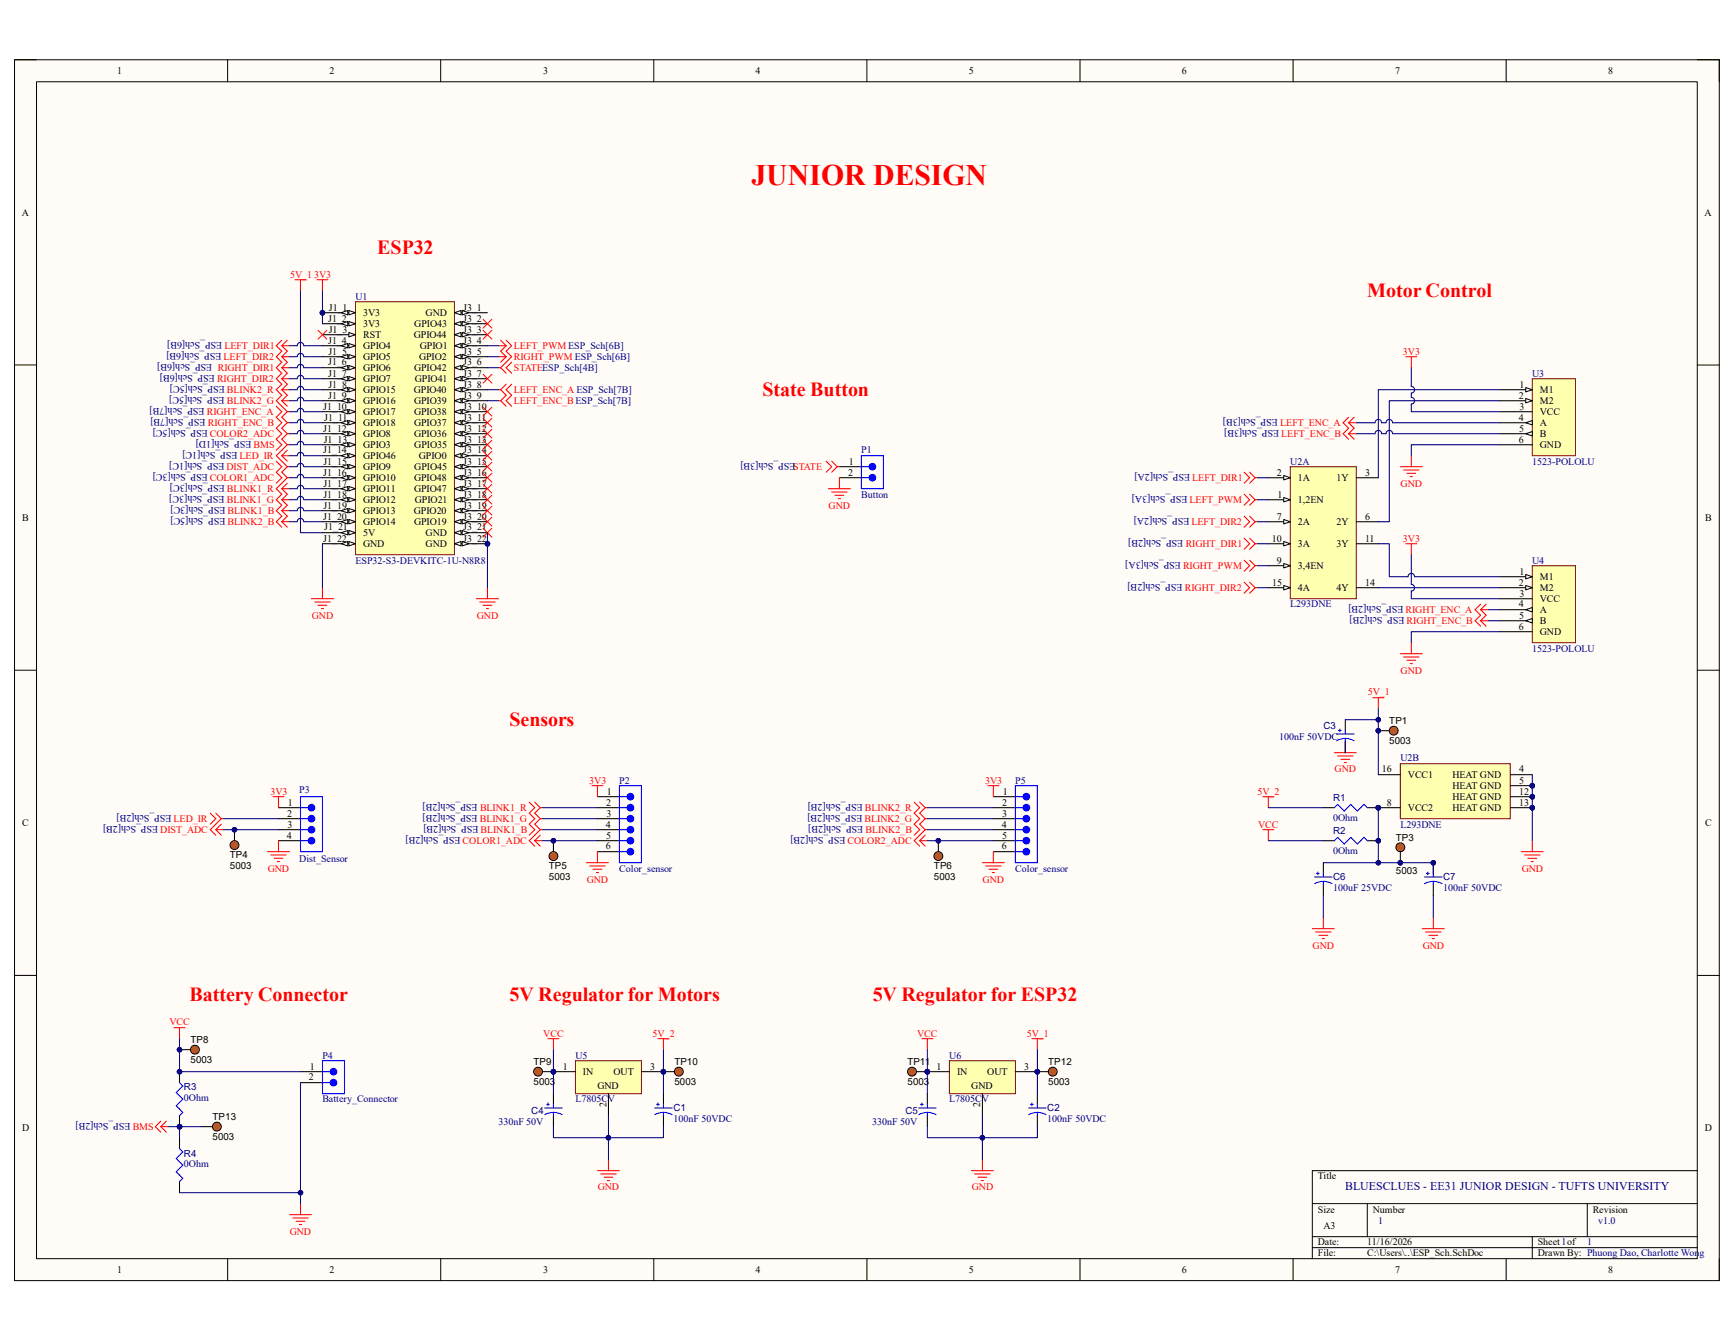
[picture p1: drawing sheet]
<svg xmlns="http://www.w3.org/2000/svg" width="279mm" height="216mm" viewBox="0 0 279 216" stroke-linecap="round" stroke-linejoin="round" font-family="sans-serif">
<defs><g id="words">
<text font-size="4.8" fill="#f00" x="121.1" y="29.8">JUNIOR DESIGN</text>
<g font-size="3.2" fill="#f00">
<text x="60.8" y="40.9">ESP32</text>
<text x="220.3" y="47.9">Motor Control</text>
<text x="122.9" y="63.9">State Button</text>
<text x="82.1" y="117.1">Sensors</text>
<text x="30.5" y="161.3">Battery Connector</text>
<text x="82.1" y="161.3">5V Regulator for Motors</text>
<text x="140.6" y="161.3">5V Regulator for ESP32</text>
</g>
<text font-size="1.9" fill="#000080" x="216.7" y="191.7">BLUESCLUES - EE31 JUNIOR DESIGN - TUFTS UNIVERSITY</text>
<g font-size="1.6">
<text x="18.9" y="11.9">1</text>
<text x="53.1" y="11.9">2</text>
<text x="87.5" y="11.9">3</text>
<text x="121.8" y="11.9">4</text>
<text x="156.1" y="11.9">5</text>
<text x="190.4" y="11.9">6</text>
<text x="224.8" y="11.9">7</text>
<text x="259.1" y="11.9">8</text>
<text x="3.5" y="34.8">A</text>
<text x="274.7" y="34.8">A</text>
<text x="52.9" y="51.8">J1_2</text>
<text x="53" y="53.6">J1_3</text>
<text x="53" y="50">J1_1</text>
<text x="58.5" y="50.9">3V3</text>
<text x="58.5" y="52.7">3V3</text>
<text x="66.8" y="52.7">GPIO43</text>
<text x="68.6" y="50.9">GND</text>
<text x="74.6" y="53.6">J3_3</text>
<text x="74.6" y="51.8">J3_2</text>
<text x="74.6" y="50">J3_1</text>
<text x="52.9" y="55.4">J1_4</text>
<text x="52.9" y="58.9">J1_6</text>
<text x="52.9" y="57.2">J1_5</text>
<text x="58.5" y="54.5">RST</text>
<text x="58.5" y="56.3">GPIO4</text>
<text x="58.5" y="58">GPIO5</text>
<text x="58.5" y="59.8">GPIO6</text>
<text x="66.7" y="54.5">GPIO44</text>
<text x="66.7" y="59.8">GPIO42</text>
<text x="67.5" y="58">GPIO2</text>
<text x="67.6" y="56.3">GPIO1</text>
<text x="74.6" y="58.9">J3_6</text>
<text x="74.6" y="57.2">J3_5</text>
<text x="74.6" y="55.4">J3_4</text>
<text x="52.1" y="66">J1_10</text>
<text x="52.9" y="60.7">J1_7</text>
<text x="52.9" y="64.2">J1_9</text>
<text x="52.9" y="62.4">J1_8</text>
<text x="58.5" y="61.6">GPIO7</text>
<text x="58.5" y="63.3">GPIO15</text>
<text x="58.5" y="65.1">GPIO16</text>
<text x="66.7" y="63.3">GPIO40</text>
<text x="66.7" y="65.1">GPIO39</text>
<text x="66.8" y="61.6">GPIO41</text>
<text x="74.6" y="66">J3_10</text>
<text x="74.6" y="64.2">J3_9</text>
<text x="74.6" y="62.4">J3_8</text>
<text x="74.6" y="60.7">J3_7</text>
<text x="244.7" y="64.2">2</text>
<text x="244.8" y="66">3</text>
<text x="244.9" y="62.4">1</text>
<text x="248.1" y="63.3">M1</text>
<text x="248.1" y="65.1">M2</text>
<text x="52.1" y="69.6">J1_12</text>
<text x="52.2" y="71.3">J1_13</text>
<text x="52.2" y="67.8">J1_11</text>
<text x="58.5" y="66.9">GPIO17</text>
<text x="58.5" y="68.7">GPIO18</text>
<text x="58.5" y="70.4">GPIO8</text>
<text x="66.7" y="70.4">GPIO36</text>
<text x="66.7" y="68.7">GPIO37</text>
<text x="66.7" y="66.9">GPIO38</text>
<text x="74.6" y="71.3">J3_13</text>
<text x="74.6" y="69.6">J3_12</text>
<text x="74.6" y="67.8">J3_11</text>
<text x="244.7" y="67.8">4</text>
<text x="244.7" y="71.3">6</text>
<text x="244.8" y="69.6">5</text>
<text x="248.1" y="66.9">VCC</text>
<text x="248.1" y="68.7">A</text>
<text x="248.1" y="70.4">B</text>
<text x="52.1" y="73.1">J1_14</text>
<text x="52.1" y="76.6">J1_16</text>
<text x="52.1" y="74.8">J1_15</text>
<text x="58.5" y="72.2">GPIO3</text>
<text x="58.5" y="74">GPIO46</text>
<text x="58.5" y="75.7">GPIO9</text>
<text x="58.5" y="77.5">GPIO10</text>
<text x="66.7" y="77.5">GPIO48</text>
<text x="66.8" y="75.7">GPIO45</text>
<text x="66.8" y="72.2">GPIO35</text>
<text x="67.5" y="74">GPIO0</text>
<text x="74.6" y="76.6">J3_16</text>
<text x="74.6" y="74.8">J3_15</text>
<text x="74.6" y="73.1">J3_14</text>
<text x="136.7" y="76.6">2</text>
<text x="136.8" y="74.8">1</text>
<text x="205.7" y="76.6">2</text>
<text x="209.1" y="77.5">1A</text>
<text x="215.3" y="77.5">1Y</text>
<text x="220" y="76.6">3</text>
<text x="248.1" y="72.2">GND</text>
<text x="3.6" y="83.9">B</text>
<text x="52.1" y="83.7">J1_20</text>
<text x="52.1" y="78.4">J1_17</text>
<text x="52.1" y="80.2">J1_18</text>
<text x="52.1" y="82">J1_19</text>
<text x="58.5" y="79.3">GPIO11</text>
<text x="58.5" y="81.1">GPIO12</text>
<text x="58.5" y="82.8">GPIO13</text>
<text x="66.7" y="82.8">GPIO20</text>
<text x="66.7" y="79.3">GPIO47</text>
<text x="66.8" y="81.1">GPIO21</text>
<text x="74.6" y="83.7">J3_20</text>
<text x="74.6" y="82">J3_19</text>
<text x="74.6" y="80.2">J3_18</text>
<text x="74.6" y="78.4">J3_17</text>
<text x="205.7" y="83.7">7</text>
<text x="205.9" y="80.2">1</text>
<text x="209.1" y="81.1">1,2EN</text>
<text x="220" y="83.7">6</text>
<text x="274.7" y="83.9">B</text>
<text x="52.1" y="87.2">J1_22</text>
<text x="52.2" y="85.5">J1_21</text>
<text x="58.5" y="84.6">GPIO14</text>
<text x="58.5" y="86.4">5V</text>
<text x="58.5" y="88.1">GND</text>
<text x="66.7" y="84.6">GPIO19</text>
<text x="68.6" y="88.1">GND</text>
<text x="68.6" y="86.4">GND</text>
<text x="74.6" y="87.2">J3_22</text>
<text x="74.6" y="85.5">J3_21</text>
<text x="204.9" y="87.2">10</text>
<text x="209.1" y="88.1">3A</text>
<text x="209.1" y="84.6">2A</text>
<text x="215.3" y="88.1">3Y</text>
<text x="215.3" y="84.6">2Y</text>
<text x="220" y="87.2">11</text>
<text x="205" y="94.4">15</text>
<text x="205.7" y="90.8">9</text>
<text x="209.1" y="95.2">4A</text>
<text x="209.1" y="91.7">3,4EN</text>
<text x="215.3" y="95.2">4Y</text>
<text x="220" y="94.4">14</text>
<text x="244.7" y="94.4">2</text>
<text x="244.9" y="92.6">1</text>
<text x="248.1" y="93.5">M1</text>
<text x="248.1" y="95.2">M2</text>
<text x="244.7" y="97.9">4</text>
<text x="244.7" y="101.4">6</text>
<text x="244.8" y="99.7">5</text>
<text x="244.8" y="96.1">3</text>
<text x="248.1" y="97">VCC</text>
<text x="248.1" y="98.8">A</text>
<text x="248.1" y="100.5">B</text>
<text x="248.1" y="102.3">GND</text>
<text x="223.9" y="116.7">TP1</text>
<text x="223.9" y="119.9">5003</text>
<text x="222.7" y="124.5">16</text>
<text x="226.9" y="125.3">VCC1</text>
<text x="234" y="125.3">HEAT GND</text>
<text x="244.8" y="124.5">4</text>
<text x="46.3" y="131.6">2</text>
<text x="46.4" y="129.8">1</text>
<text x="97.7" y="129.8">2</text>
<text x="97.7" y="131.6">3</text>
<text x="97.8" y="128">1</text>
<text x="161.5" y="129.8">2</text>
<text x="161.5" y="131.6">3</text>
<text x="161.6" y="128">1</text>
<text x="223.5" y="129.8">8</text>
<text x="226.9" y="130.7">VCC2</text>
<text x="234" y="128.9">HEAT GND</text>
<text x="234" y="130.7">HEAT GND</text>
<text x="234" y="127.1">HEAT GND</text>
<text x="244.8" y="128">12</text>
<text x="244.8" y="129.8">13</text>
<text x="244.8" y="126.2">5</text>
<text x="3.6" y="133.1">C</text>
<text x="46.2" y="135.1">4</text>
<text x="46.3" y="133.3">3</text>
<text x="97.6" y="133.3">4</text>
<text x="97.6" y="136.9">6</text>
<text x="97.7" y="135.1">5</text>
<text x="161.4" y="133.3">4</text>
<text x="161.4" y="136.9">6</text>
<text x="161.5" y="135.1">5</text>
<text x="224.9" y="135.5">TP3</text>
<text x="274.7" y="133.1">C</text>
<text x="37" y="138.3">TP4</text>
<text x="37" y="140.1">5003</text>
<text x="88.4" y="140.1">TP5</text>
<text x="88.4" y="141.9">5003</text>
<text x="150.5" y="140.1">TP6</text>
<text x="150.5" y="141.9">5003</text>
<text x="224.9" y="140.8">5003</text>
<text x="30.7" y="168.1">TP8</text>
<text x="30.7" y="171.3">5003</text>
<text x="49.9" y="172.3">1</text>
<text x="86" y="171.6">TP9</text>
<text x="90.7" y="172.3">1</text>
<text x="93.9" y="173.2">IN</text>
<text x="98.8" y="173.2">OUT</text>
<text x="104.8" y="172.3">3</text>
<text x="108.7" y="171.6">TP10</text>
<text x="146.2" y="171.6">TP11</text>
<text x="150.9" y="172.3">1</text>
<text x="154.2" y="173.2">IN</text>
<text x="159.1" y="173.2">OUT</text>
<text x="165" y="172.3">3</text>
<text x="168.9" y="171.6">TP12</text>
<text x="49.8" y="174.1">2</text>
<text x="86" y="174.8">5003</text>
<text x="96.3" y="175.5">GND</text>
<text x="97.7" y="178.4" transform="rotate(-90 97.7 178.4)">2</text>
<text x="108.7" y="174.8">5003</text>
<text x="146.2" y="174.8">5003</text>
<text x="156.5" y="175.5">GND</text>
<text x="157.9" y="178.4" transform="rotate(-90 157.9 178.4)">2</text>
<text x="168.9" y="174.8">5003</text>
<text x="3.6" y="182.3">D</text>
<text x="34.2" y="180.5">TP13</text>
<text x="34.2" y="183.7">5003</text>
<text x="274.7" y="182.3">D</text>
<text x="212.3" y="190">Title</text>
<text x="212.3" y="195.4">Size</text>
<text x="221.2" y="195.4">Number</text>
<text x="256.6" y="195.4">Revision</text>
<text x="212.3" y="200.7">Date:</text>
<text x="212.3" y="202.4">File:</text>
<text x="213.2" y="198">A3</text>
<text x="220.3" y="200.7">11/16/2026</text>
<text x="220.3" y="202.4">C:\Users\..\ESP_Sch.SchDoc</text>
<text x="247.8" y="200.7">Sheet1of</text>
<text x="247.8" y="202.4">Drawn By: Phuong Dao, Charlotte Wong</text>
<text x="18.9" y="205.1">1</text>
<text x="53.1" y="205.1">2</text>
<text x="87.5" y="205.1">3</text>
<text x="121.8" y="205.1">4</text>
<text x="156.1" y="205.1">5</text>
<text x="190.4" y="205.1">6</text>
<text x="224.8" y="205.1">7</text>
<text x="259.1" y="205.1">8</text>
</g>
<g font-size="1.6" fill="#f00">
<text x="46.7" y="44.7">5V_1</text>
<text x="50.6" y="44.7">3V3</text>
<text x="35.1" y="59.8">RIGHT_DIR1</text>
<text x="36" y="58">LEFT_DIR2</text>
<text x="36.2" y="56.3">LEFT_DIR1</text>
<text x="82.8" y="58">RIGHT_PWM ESP_Sch[6B]</text>
<text x="82.8" y="56.3">LEFT_PWM ESP_Sch[6B]</text>
<text x="82.8" y="59.8">STATEESP_Sch[4B]</text>
<text x="226.1" y="57.2">3V3</text>
<text x="35" y="61.6">RIGHT_DIR2</text>
<text x="36.5" y="65.1">BLINK2_G</text>
<text x="36.6" y="63.3">BLINK2_R</text>
<text x="82.8" y="63.3">LEFT_ENC_A ESP_Sch[7B]</text>
<text x="82.8" y="65.1">LEFT_ENC_B ESP_Sch[7B]</text>
<text x="33.3" y="66.9">RIGHT_ENC_A</text>
<text x="33.5" y="68.7">RIGHT_ENC_B</text>
<text x="33.8" y="70.4">COLOR2_ADC</text>
<text x="206.3" y="68.7">LEFT_ENC_A</text>
<text x="206.5" y="70.4">LEFT_ENC_B</text>
<text x="33.8" y="77.5">COLOR1_ADC</text>
<text x="36.5" y="75.7">DIST_ADC</text>
<text x="38.6" y="74">LED_IR</text>
<text x="40.9" y="72.2">BMS</text>
<text x="127.8" y="75.7">STATE</text>
<text x="192.1" y="77.5">LEFT_DIR1</text>
<text x="36.5" y="81.1">BLINK1_G</text>
<text x="36.6" y="79.3">BLINK1_R</text>
<text x="36.7" y="82.8">BLINK1_B</text>
<text x="133.5" y="82">GND</text>
<text x="191.7" y="81.1">LEFT_PWM</text>
<text x="225.7" y="78.4">GND</text>
<text x="36.7" y="84.6">BLINK2_B</text>
<text x="191.1" y="88.1">RIGHT_DIR1</text>
<text x="192" y="84.6">LEFT_DIR2</text>
<text x="226.1" y="87.2">3V3</text>
<text x="190.6" y="91.7">RIGHT_PWM</text>
<text x="190.9" y="95.2">RIGHT_DIR2</text>
<text x="50.2" y="99.7">GND</text>
<text x="76.8" y="99.7">GND</text>
<text x="226.5" y="98.8">RIGHT_ENC_A</text>
<text x="226.7" y="100.5">RIGHT_ENC_B</text>
<text x="220.4" y="112.1">5V_1</text>
<text x="225.7" y="108.5">GND</text>
<text x="215.1" y="124.5">GND</text>
<text x="43.6" y="128">3V3</text>
<text x="77.3" y="130.7">BLINK1_R</text>
<text x="95" y="126.2">3V3</text>
<text x="139.4" y="130.7">BLINK2_R</text>
<text x="158.7" y="126.2">3V3</text>
<text x="202.6" y="128">5V_2</text>
<text x="25.8" y="134.2">DIST_ADC</text>
<text x="28" y="132.5">LED_IR</text>
<text x="74.5" y="136">COLOR1_ADC</text>
<text x="77.3" y="132.5">BLINK1_G</text>
<text x="77.4" y="134.2">BLINK1_B</text>
<text x="136.6" y="136">COLOR2_ADC</text>
<text x="139.3" y="132.5">BLINK2_G</text>
<text x="139.4" y="134.2">BLINK2_B</text>
<text x="202.7" y="133.3">VCC</text>
<text x="43.1" y="140.4">GND</text>
<text x="94.5" y="142.2">GND</text>
<text x="158.3" y="142.2">GND</text>
<text x="245.2" y="140.4">GND</text>
<text x="211.5" y="152.8">GND</text>
<text x="229.2" y="152.8">GND</text>
<text x="27.3" y="165.2">VCC</text>
<text x="87.5" y="167">VCC</text>
<text x="105.2" y="167">5V_2</text>
<text x="147.8" y="167">VCC</text>
<text x="165.4" y="167">5V_1</text>
<text x="21.4" y="182.1">BMS</text>
<text x="96.3" y="191.8">GND</text>
<text x="156.6" y="191.8">GND</text>
<text x="46.7" y="198.9">GND</text>
</g>
<g font-size="1.6" fill="#000080">
<text x="57.3" y="48.3">U1</text>
<text x="34.2" y="58.7" transform="rotate(-180 34.2 58.7)">ESP_Sch[6B]</text>
<text x="35.7" y="56.9" transform="rotate(-180 35.7 56.9)">ESP_Sch[6B]</text>
<text x="35.8" y="55.2" transform="rotate(-180 35.8 55.2)">ESP_Sch[6B]</text>
<text x="33" y="65.8" transform="rotate(-180 33 65.8)">ESP_Sch[7B]</text>
<text x="34.6" y="60.5" transform="rotate(-180 34.6 60.5)">ESP_Sch[6B]</text>
<text x="36.2" y="64" transform="rotate(-180 36.2 64)">ESP_Sch[5C]</text>
<text x="36.2" y="62.2" transform="rotate(-180 36.2 62.2)">ESP_Sch[5C]</text>
<text x="246.9" y="60.7">U3</text>
<text x="33.1" y="67.6" transform="rotate(-180 33.1 67.6)">ESP_Sch[7B]</text>
<text x="33.5" y="69.3" transform="rotate(-180 33.5 69.3)">ESP_Sch[5C]</text>
<text x="40.5" y="71.1" transform="rotate(-180 40.5 71.1)">ESP_Sch[1D]</text>
<text x="205.9" y="67.6" transform="rotate(-180 205.9 67.6)">ESP_Sch[3B]</text>
<text x="206.1" y="69.3" transform="rotate(-180 206.1 69.3)">ESP_Sch[3B]</text>
<text x="33.5" y="76.4" transform="rotate(-180 33.5 76.4)">ESP_Sch[3C]</text>
<text x="36.2" y="74.7" transform="rotate(-180 36.2 74.7)">ESP_Sch[1C]</text>
<text x="38.3" y="72.9" transform="rotate(-180 38.3 72.9)">ESP_Sch[1C]</text>
<text x="128.2" y="74.7" transform="rotate(-180 128.2 74.7)">ESP_Sch[3B]</text>
<text x="138.8" y="73.1">P1</text>
<text x="191.8" y="76.4" transform="rotate(-180 191.8 76.4)">ESP_Sch[2A]</text>
<text x="207.9" y="74.8">U2A</text>
<text x="246.9" y="74.8">1523-POLOLU</text>
<text x="36.2" y="80" transform="rotate(-180 36.2 80)">ESP_Sch[3C]</text>
<text x="36.2" y="78.2" transform="rotate(-180 36.2 78.2)">ESP_Sch[3C]</text>
<text x="36.3" y="81.7" transform="rotate(-180 36.3 81.7)">ESP_Sch[3C]</text>
<text x="36.3" y="83.5" transform="rotate(-180 36.3 83.5)">ESP_Sch[5C]</text>
<text x="138.8" y="80.2">Button</text>
<text x="191.3" y="80" transform="rotate(-180 191.3 80)">ESP_Sch[3A]</text>
<text x="191.6" y="83.5" transform="rotate(-180 191.6 83.5)">ESP_Sch[2A]</text>
<text x="190.7" y="87.1" transform="rotate(-180 190.7 87.1)">ESP_Sch[2B]</text>
<text x="57.3" y="90.8">ESP32-S3-DEVKITC-1U-N8R8</text>
<text x="190.3" y="90.6" transform="rotate(-180 190.3 90.6)">ESP_Sch[3A]</text>
<text x="190.5" y="94.2" transform="rotate(-180 190.5 94.2)">ESP_Sch[2B]</text>
<text x="246.9" y="90.8">U4</text>
<text x="207.9" y="97.9">L293DNE</text>
<text x="226.1" y="97.7" transform="rotate(-180 226.1 97.7)">ESP_Sch[2B]</text>
<text x="226.3" y="99.5" transform="rotate(-180 226.3 99.5)">ESP_Sch[2B]</text>
<text x="246.9" y="105">1523-POLOLU</text>
<text x="206.1" y="119.2">100nF 50VDC</text>
<text x="213.2" y="117.4">C3</text>
<text x="225.6" y="122.7">U2B</text>
<text x="27.6" y="131.4" transform="rotate(-180 27.6 131.4)">ESP_Sch[2B]</text>
<text x="48.2" y="127.8">P3</text>
<text x="77" y="129.6" transform="rotate(-180 77 129.6)">ESP_Sch[2B]</text>
<text x="77" y="131.4" transform="rotate(-180 77 131.4)">ESP_Sch[2B]</text>
<text x="99.8" y="126.2">P2</text>
<text x="139" y="131.4" transform="rotate(-180 139 131.4)">ESP_Sch[2B]</text>
<text x="139" y="129.6" transform="rotate(-180 139 129.6)">ESP_Sch[2B]</text>
<text x="163.6" y="126.2">P5</text>
<text x="214.8" y="129.1">R1</text>
<text x="25.5" y="133.1" transform="rotate(-180 25.5 133.1)">ESP_Sch[2B]</text>
<text x="74.2" y="134.9" transform="rotate(-180 74.2 134.9)">ESP_Sch[2B]</text>
<text x="77.1" y="133.1" transform="rotate(-180 77.1 133.1)">ESP_Sch[2B]</text>
<text x="136.2" y="134.9" transform="rotate(-180 136.2 134.9)">ESP_Sch[2B]</text>
<text x="139.1" y="133.1" transform="rotate(-180 139.1 133.1)">ESP_Sch[2B]</text>
<text x="214.8" y="132.3">0Ohm</text>
<text x="214.8" y="137.6">0Ohm</text>
<text x="214.8" y="134.4">R2</text>
<text x="225.6" y="133.3">L293DNE</text>
<text x="48.2" y="138.8">Dist_Sensor</text>
<text x="99.8" y="140.4">Color_sensor</text>
<text x="163.6" y="140.4">Color_sensor</text>
<text x="214.8" y="143.5">100uF 25VDC</text>
<text x="214.8" y="141.8">C6</text>
<text x="232.5" y="143.5">100nF 50VDC</text>
<text x="232.5" y="141.8">C7</text>
<text x="51.9" y="170.6">P4</text>
<text x="92.7" y="170.6">U5</text>
<text x="153" y="170.6">U6</text>
<text x="29.6" y="177.5">0Ohm</text>
<text x="29.6" y="175.7">R3</text>
<text x="51.9" y="177.6">Battery_Connector</text>
<text x="85.6" y="179.4">C4</text>
<text x="92.7" y="177.6">L7805CV</text>
<text x="108.5" y="179">C1</text>
<text x="145.9" y="179.4">C5</text>
<text x="153" y="177.6">L7805CV</text>
<text x="168.7" y="179">C2</text>
<text x="21" y="181" transform="rotate(-180 21 181)">ESP_Sch[2B]</text>
<text x="80.3" y="181.2">330nF 50V</text>
<text x="108.5" y="180.7">100nF 50VDC</text>
<text x="140.5" y="181.2">330nF 50V</text>
<text x="168.7" y="180.7">100nF 50VDC</text>
<text x="29.6" y="188.1">0Ohm</text>
<text x="29.6" y="186.4">R4</text>
<text x="222.1" y="197.1">1</text>
<text x="257.5" y="197.1">v1.0</text>
<text x="255.7" y="200.7">1</text>
</g>
</g></defs>
<path d="M2.3 9.6h274.7v196.7h-274.7z" fill-rule="evenodd" fill="#fffcf8"/>
<path d="M2.3 9.6h274.7v196.7h-274.7z" fill="none" stroke="#000" stroke-width=".16"/>
<path d="M5.9 13.2h267.6v189.6h-267.6z" fill-rule="evenodd" fill="#fffcf8"/>
<g fill="none" stroke="#000" stroke-width=".16">
<path d="M2.3 9.6h3.6M5.9 13.2h267.6v189.6h-267.6zM36.7 9.6v3.6M71 9.6v3.6M105.3 9.6v3.6M139.7 9.6v3.6M174 9.6v3.6M208.4 9.6v3.6M242.7 9.6v3.6M273.5 9.6h3.5v3.6M2.3 58.8h3.6M273.5 58.8h3.5"/>
<path d="M2.3 108h3.6M273.5 108h3.5M2.3 157.2h3.6M273.5 157.2h3.5M211.5 193.9h62M211.5 199.3h62M220.3 193.9v5.4M246.9 199.3v3.5M255.8 193.9v5.4M273.5 188.6h-62v14.2M36.7 202.8v3.5M71 202.8v3.5"/>
<path d="M105.3 202.8v3.5M139.7 202.8v3.5M174 202.8v3.5M208.4 202.8v3.5M211.5 201h62M242.7 202.8v3.5M277 202.8v3.5"/>
</g>
<circle cx="52" cy="50.4" r=".35" fill="#000080"/>
<circle cx="52" cy="50.4" r=".35" fill="none" stroke="#000080" stroke-width=".16"/>
<circle cx="78.5" cy="87.6" r=".35" fill="#000080"/>
<circle cx="78.5" cy="87.6" r=".35" fill="none" stroke="#000080" stroke-width=".16"/>
<path d="M57.3 48.6h15.9v40.8h-15.9z" fill-rule="evenodd" fill="#ffffb0"/>
<path d="M57.3 48.6h15.9v40.8h-15.9z" fill="none" stroke="#800000" stroke-width=".16"/>
<path d="M52 50.4h5.3" fill="none" stroke="#000" stroke-width=".17"/>
<path d="M56.2 50l1.1 .4-1.1 .3z" fill="#f8fcff"/>
<path d="M56.2 50l1.1 .4-1.1 .3z" fill="none" stroke="#000" stroke-width=".16"/>
<path d="M55 50.4l1-.4v.7z" fill="#f8fcff"/>
<path d="M55 50.4l1-.4v.7z" fill="none" stroke="#000" stroke-width=".16"/>
<circle cx="52" cy="50.4" r=".35" fill="#000080"/>
<circle cx="52" cy="50.4" r=".35" fill="none" stroke="#000080" stroke-width=".16"/>
<path d="M52 52.2h5.3" fill="none" stroke="#000" stroke-width=".17"/>
<path d="M56.2 51.8l1.1 .4-1.1 .3z" fill="#f8fcff"/>
<path d="M56.2 51.8l1.1 .4-1.1 .3z" fill="none" stroke="#000" stroke-width=".16"/>
<path d="M55 52.2l1-.4v.7z" fill="#f8fcff"/>
<path d="M55 52.2l1-.4v.7z" fill="none" stroke="#000" stroke-width=".16"/>
<path d="M52 53.9h5.3" fill="none" stroke="#000" stroke-width=".17"/>
<path d="M56.2 53.6l1.1 .3-1.1 .4z" fill="#f8fcff"/>
<path d="M56.2 53.6l1.1 .3-1.1 .4z" fill="none" stroke="#000" stroke-width=".16"/>
<path d="M52 55.7h5.3" fill="none" stroke="#000" stroke-width=".17"/>
<path d="M56.2 55.3l1.1 .4-1.1 .4z" fill="#f8fcff"/>
<path d="M56.2 55.3l1.1 .4-1.1 .4z" fill="none" stroke="#000" stroke-width=".16"/>
<path d="M55 55.7l1-.4v.8z" fill="#f8fcff"/>
<path d="M55 55.7l1-.4v.8z" fill="none" stroke="#000" stroke-width=".16"/>
<path d="M52 57.5h5.3" fill="none" stroke="#000" stroke-width=".17"/>
<path d="M56.2 57.1l1.1 .4-1.1 .3z" fill="#f8fcff"/>
<path d="M56.2 57.1l1.1 .4-1.1 .3z" fill="none" stroke="#000" stroke-width=".16"/>
<path d="M55 57.5l1-.4v.7z" fill="#f8fcff"/>
<path d="M55 57.5l1-.4v.7z" fill="none" stroke="#000" stroke-width=".16"/>
<path d="M52 59.2h5.3" fill="none" stroke="#000" stroke-width=".17"/>
<path d="M56.2 58.9l1.1 .3-1.1 .4z" fill="#f8fcff"/>
<path d="M56.2 58.9l1.1 .3-1.1 .4z" fill="none" stroke="#000" stroke-width=".16"/>
<path d="M55 59.2l1-.3v.7z" fill="#f8fcff"/>
<path d="M55 59.2l1-.3v.7z" fill="none" stroke="#000" stroke-width=".16"/>
<path d="M52 61h5.3" fill="none" stroke="#000" stroke-width=".17"/>
<path d="M56.2 60.7l1.1 .3-1.1 .4z" fill="#f8fcff"/>
<path d="M56.2 60.7l1.1 .3-1.1 .4z" fill="none" stroke="#000" stroke-width=".16"/>
<path d="M55 61l1-.3v.7z" fill="#f8fcff"/>
<path d="M55 61l1-.3v.7z" fill="none" stroke="#000" stroke-width=".16"/>
<path d="M52 62.8h5.3" fill="none" stroke="#000" stroke-width=".17"/>
<path d="M56.2 62.4l1.1 .4-1.1 .3z" fill="#f8fcff"/>
<path d="M56.2 62.4l1.1 .4-1.1 .3z" fill="none" stroke="#000" stroke-width=".16"/>
<path d="M55 62.8l1-.4v.7z" fill="#f8fcff"/>
<path d="M55 62.8l1-.4v.7z" fill="none" stroke="#000" stroke-width=".16"/>
<path d="M52 64.6h5.3" fill="none" stroke="#000" stroke-width=".17"/>
<path d="M56.2 64.2l1.1 .4-1.1 .3z" fill="#f8fcff"/>
<path d="M56.2 64.2l1.1 .4-1.1 .3z" fill="none" stroke="#000" stroke-width=".16"/>
<path d="M55 64.6l1-.4v.7z" fill="#f8fcff"/>
<path d="M55 64.6l1-.4v.7z" fill="none" stroke="#000" stroke-width=".16"/>
<path d="M52 66.3h5.3" fill="none" stroke="#000" stroke-width=".17"/>
<path d="M56.2 66l1.1 .3-1.1 .4z" fill="#f8fcff"/>
<path d="M56.2 66l1.1 .3-1.1 .4z" fill="none" stroke="#000" stroke-width=".16"/>
<path d="M55 66.3l1-.3v.7z" fill="#f8fcff"/>
<path d="M55 66.3l1-.3v.7z" fill="none" stroke="#000" stroke-width=".16"/>
<path d="M52 68.1h5.3" fill="none" stroke="#000" stroke-width=".17"/>
<path d="M56.2 67.8l1.1 .3-1.1 .4z" fill="#f8fcff"/>
<path d="M56.2 67.8l1.1 .3-1.1 .4z" fill="none" stroke="#000" stroke-width=".16"/>
<path d="M55 68.1l1-.3v.7z" fill="#f8fcff"/>
<path d="M55 68.1l1-.3v.7z" fill="none" stroke="#000" stroke-width=".16"/>
<path d="M52 69.9h5.3" fill="none" stroke="#000" stroke-width=".17"/>
<path d="M56.2 69.5l1.1 .4-1.1 .3z" fill="#f8fcff"/>
<path d="M56.2 69.5l1.1 .4-1.1 .3z" fill="none" stroke="#000" stroke-width=".16"/>
<path d="M55 69.9l1-.4v.7z" fill="#f8fcff"/>
<path d="M55 69.9l1-.4v.7z" fill="none" stroke="#000" stroke-width=".16"/>
<path d="M52 71.7h5.3" fill="none" stroke="#000" stroke-width=".17"/>
<path d="M56.2 71.3l1.1 .4-1.1 .3z" fill="#f8fcff"/>
<path d="M56.2 71.3l1.1 .4-1.1 .3z" fill="none" stroke="#000" stroke-width=".16"/>
<path d="M55 71.7l1-.4v.7z" fill="#f8fcff"/>
<path d="M55 71.7l1-.4v.7z" fill="none" stroke="#000" stroke-width=".16"/>
<path d="M52 73.4h5.3" fill="none" stroke="#000" stroke-width=".17"/>
<path d="M56.2 73.1l1.1 .3-1.1 .4z" fill="#f8fcff"/>
<path d="M56.2 73.1l1.1 .3-1.1 .4z" fill="none" stroke="#000" stroke-width=".16"/>
<path d="M55 73.4l1-.3v.7z" fill="#f8fcff"/>
<path d="M55 73.4l1-.3v.7z" fill="none" stroke="#000" stroke-width=".16"/>
<path d="M52 75.2h5.3" fill="none" stroke="#000" stroke-width=".17"/>
<path d="M56.2 74.8l1.1 .4-1.1 .3z" fill="#f8fcff"/>
<path d="M56.2 74.8l1.1 .4-1.1 .3z" fill="none" stroke="#000" stroke-width=".16"/>
<path d="M55 75.2l1-.4v.7z" fill="#f8fcff"/>
<path d="M55 75.2l1-.4v.7z" fill="none" stroke="#000" stroke-width=".16"/>
<path d="M52 77h5.3" fill="none" stroke="#000" stroke-width=".17"/>
<path d="M56.2 76.6l1.1 .4-1.1 .3z" fill="#f8fcff"/>
<path d="M56.2 76.6l1.1 .4-1.1 .3z" fill="none" stroke="#000" stroke-width=".16"/>
<path d="M55 77l1-.4v.7z" fill="#f8fcff"/>
<path d="M55 77l1-.4v.7z" fill="none" stroke="#000" stroke-width=".16"/>
<path d="M52 78.7h5.3" fill="none" stroke="#000" stroke-width=".17"/>
<path d="M56.2 78.4l1.1 .3-1.1 .4z" fill="#f8fcff"/>
<path d="M56.2 78.4l1.1 .3-1.1 .4z" fill="none" stroke="#000" stroke-width=".16"/>
<path d="M55 78.7l1-.3v.7z" fill="#f8fcff"/>
<path d="M55 78.7l1-.3v.7z" fill="none" stroke="#000" stroke-width=".16"/>
<path d="M52 80.5h5.3" fill="none" stroke="#000" stroke-width=".17"/>
<path d="M56.2 80.2l1.1 .3-1.1 .4z" fill="#f8fcff"/>
<path d="M56.2 80.2l1.1 .3-1.1 .4z" fill="none" stroke="#000" stroke-width=".16"/>
<path d="M55 80.5l1-.3v.7z" fill="#f8fcff"/>
<path d="M55 80.5l1-.3v.7z" fill="none" stroke="#000" stroke-width=".16"/>
<path d="M52 82.3h5.3" fill="none" stroke="#000" stroke-width=".17"/>
<path d="M56.2 81.9l1.1 .4-1.1 .3z" fill="#f8fcff"/>
<path d="M56.2 81.9l1.1 .4-1.1 .3z" fill="none" stroke="#000" stroke-width=".16"/>
<path d="M55 82.3l1-.4v.7z" fill="#f8fcff"/>
<path d="M55 82.3l1-.4v.7z" fill="none" stroke="#000" stroke-width=".16"/>
<path d="M52 84.1h5.3" fill="none" stroke="#000" stroke-width=".17"/>
<path d="M56.2 83.7l1.1 .4-1.1 .3z" fill="#f8fcff"/>
<path d="M56.2 83.7l1.1 .4-1.1 .3z" fill="none" stroke="#000" stroke-width=".16"/>
<path d="M55 84.1l1-.4v.7z" fill="#f8fcff"/>
<path d="M55 84.1l1-.4v.7z" fill="none" stroke="#000" stroke-width=".16"/>
<path d="M52 85.8h5.3" fill="none" stroke="#000" stroke-width=".17"/>
<path d="M56.2 85.5l1.1 .3-1.1 .4z" fill="#f8fcff"/>
<path d="M56.2 85.5l1.1 .3-1.1 .4z" fill="none" stroke="#000" stroke-width=".16"/>
<path d="M55 85.8l1-.3v.7z" fill="#f8fcff"/>
<path d="M55 85.8l1-.3v.7z" fill="none" stroke="#000" stroke-width=".16"/>
<path d="M52 87.6h5.3" fill="none" stroke="#000" stroke-width=".17"/>
<path d="M56.2 87.2l1.1 .4-1.1 .4z" fill="#f8fcff"/>
<path d="M56.2 87.2l1.1 .4-1.1 .4z" fill="none" stroke="#000" stroke-width=".16"/>
<path d="M55 87.6l1-.4v.8z" fill="#f8fcff"/>
<path d="M55 87.6l1-.4v.8z" fill="none" stroke="#000" stroke-width=".16"/>
<path d="M73.2 87.6h5.3" fill="none" stroke="#000" stroke-width=".17"/>
<path d="M73.2 87.6l1.1-.4v.8z" fill="#f8fcff"/>
<path d="M73.2 87.6l1.1-.4v.8z" fill="none" stroke="#000" stroke-width=".16"/>
<path d="M74.5 87.2l1 .4-1 .4z" fill="#f8fcff"/>
<path d="M74.5 87.2l1 .4-1 .4z" fill="none" stroke="#000" stroke-width=".16"/>
<circle cx="78.5" cy="87.6" r=".35" fill="#000080"/>
<circle cx="78.5" cy="87.6" r=".35" fill="none" stroke="#000080" stroke-width=".16"/>
<path d="M73.2 85.8h5.3" fill="none" stroke="#000" stroke-width=".17"/>
<path d="M73.2 85.8l1.1-.3v.7z" fill="#f8fcff"/>
<path d="M73.2 85.8l1.1-.3v.7z" fill="none" stroke="#000" stroke-width=".16"/>
<path d="M74.5 85.5l1 .3-1 .4z" fill="#f8fcff"/>
<path d="M74.5 85.5l1 .3-1 .4z" fill="none" stroke="#000" stroke-width=".16"/>
<path d="M73.2 84.1h5.3" fill="none" stroke="#000" stroke-width=".17"/>
<path d="M73.2 84.1l1.1-.4v.7z" fill="#f8fcff"/>
<path d="M73.2 84.1l1.1-.4v.7z" fill="none" stroke="#000" stroke-width=".16"/>
<path d="M74.5 83.7l1 .4-1 .3z" fill="#f8fcff"/>
<path d="M74.5 83.7l1 .4-1 .3z" fill="none" stroke="#000" stroke-width=".16"/>
<path d="M73.2 82.3h5.3" fill="none" stroke="#000" stroke-width=".17"/>
<path d="M73.2 82.3l1.1-.4v.7z" fill="#f8fcff"/>
<path d="M73.2 82.3l1.1-.4v.7z" fill="none" stroke="#000" stroke-width=".16"/>
<path d="M74.5 81.9l1 .4-1 .3z" fill="#f8fcff"/>
<path d="M74.5 81.9l1 .4-1 .3z" fill="none" stroke="#000" stroke-width=".16"/>
<path d="M73.2 80.5h5.3" fill="none" stroke="#000" stroke-width=".17"/>
<path d="M73.2 80.5l1.1-.3v.7z" fill="#f8fcff"/>
<path d="M73.2 80.5l1.1-.3v.7z" fill="none" stroke="#000" stroke-width=".16"/>
<path d="M74.5 80.2l1 .3-1 .4z" fill="#f8fcff"/>
<path d="M74.5 80.2l1 .3-1 .4z" fill="none" stroke="#000" stroke-width=".16"/>
<path d="M73.2 78.7h5.3" fill="none" stroke="#000" stroke-width=".17"/>
<path d="M73.2 78.7l1.1-.3v.7z" fill="#f8fcff"/>
<path d="M73.2 78.7l1.1-.3v.7z" fill="none" stroke="#000" stroke-width=".16"/>
<path d="M74.5 78.4l1 .3-1 .4z" fill="#f8fcff"/>
<path d="M74.5 78.4l1 .3-1 .4z" fill="none" stroke="#000" stroke-width=".16"/>
<path d="M73.2 77h5.3" fill="none" stroke="#000" stroke-width=".17"/>
<path d="M73.2 77l1.1-.4v.7z" fill="#f8fcff"/>
<path d="M73.2 77l1.1-.4v.7z" fill="none" stroke="#000" stroke-width=".16"/>
<path d="M74.5 76.6l1 .4-1 .3z" fill="#f8fcff"/>
<path d="M74.5 76.6l1 .4-1 .3z" fill="none" stroke="#000" stroke-width=".16"/>
<path d="M73.2 75.2h5.3" fill="none" stroke="#000" stroke-width=".17"/>
<path d="M73.2 75.2l1.1-.4v.7z" fill="#f8fcff"/>
<path d="M73.2 75.2l1.1-.4v.7z" fill="none" stroke="#000" stroke-width=".16"/>
<path d="M74.5 74.8l1 .4-1 .3z" fill="#f8fcff"/>
<path d="M74.5 74.8l1 .4-1 .3z" fill="none" stroke="#000" stroke-width=".16"/>
<path d="M73.2 73.4h5.3" fill="none" stroke="#000" stroke-width=".17"/>
<path d="M73.2 73.4l1.1-.3v.7z" fill="#f8fcff"/>
<path d="M73.2 73.4l1.1-.3v.7z" fill="none" stroke="#000" stroke-width=".16"/>
<path d="M74.5 73.1l1 .3-1 .4z" fill="#f8fcff"/>
<path d="M74.5 73.1l1 .3-1 .4z" fill="none" stroke="#000" stroke-width=".16"/>
<path d="M73.2 71.7h5.3" fill="none" stroke="#000" stroke-width=".17"/>
<path d="M73.2 71.7l1.1-.4v.7z" fill="#f8fcff"/>
<path d="M73.2 71.7l1.1-.4v.7z" fill="none" stroke="#000" stroke-width=".16"/>
<path d="M74.5 71.3l1 .4-1 .3z" fill="#f8fcff"/>
<path d="M74.5 71.3l1 .4-1 .3z" fill="none" stroke="#000" stroke-width=".16"/>
<path d="M73.2 69.9h5.3" fill="none" stroke="#000" stroke-width=".17"/>
<path d="M73.2 69.9l1.1-.4v.7z" fill="#f8fcff"/>
<path d="M73.2 69.9l1.1-.4v.7z" fill="none" stroke="#000" stroke-width=".16"/>
<path d="M74.5 69.5l1 .4-1 .3z" fill="#f8fcff"/>
<path d="M74.5 69.5l1 .4-1 .3z" fill="none" stroke="#000" stroke-width=".16"/>
<path d="M73.2 68.1h5.3" fill="none" stroke="#000" stroke-width=".17"/>
<path d="M73.2 68.1l1.1-.3v.7z" fill="#f8fcff"/>
<path d="M73.2 68.1l1.1-.3v.7z" fill="none" stroke="#000" stroke-width=".16"/>
<path d="M74.5 67.8l1 .3-1 .4z" fill="#f8fcff"/>
<path d="M74.5 67.8l1 .3-1 .4z" fill="none" stroke="#000" stroke-width=".16"/>
<path d="M73.2 66.3h5.3" fill="none" stroke="#000" stroke-width=".17"/>
<path d="M73.2 66.3l1.1-.3v.7z" fill="#f8fcff"/>
<path d="M73.2 66.3l1.1-.3v.7z" fill="none" stroke="#000" stroke-width=".16"/>
<path d="M74.5 66l1 .3-1 .4z" fill="#f8fcff"/>
<path d="M74.5 66l1 .3-1 .4z" fill="none" stroke="#000" stroke-width=".16"/>
<path d="M73.2 64.6h5.3" fill="none" stroke="#000" stroke-width=".17"/>
<path d="M73.2 64.6l1.1-.4v.7z" fill="#f8fcff"/>
<path d="M73.2 64.6l1.1-.4v.7z" fill="none" stroke="#000" stroke-width=".16"/>
<path d="M74.5 64.2l1 .4-1 .3z" fill="#f8fcff"/>
<path d="M74.5 64.2l1 .4-1 .3z" fill="none" stroke="#000" stroke-width=".16"/>
<path d="M73.2 62.8h5.3" fill="none" stroke="#000" stroke-width=".17"/>
<path d="M73.2 62.8l1.1-.4v.7z" fill="#f8fcff"/>
<path d="M73.2 62.8l1.1-.4v.7z" fill="none" stroke="#000" stroke-width=".16"/>
<path d="M74.5 62.4l1 .4-1 .3z" fill="#f8fcff"/>
<path d="M74.5 62.4l1 .4-1 .3z" fill="none" stroke="#000" stroke-width=".16"/>
<path d="M73.2 61h5.3" fill="none" stroke="#000" stroke-width=".17"/>
<path d="M73.2 61l1.1-.3v.7z" fill="#f8fcff"/>
<path d="M73.2 61l1.1-.3v.7z" fill="none" stroke="#000" stroke-width=".16"/>
<path d="M74.5 60.7l1 .3-1 .4z" fill="#f8fcff"/>
<path d="M74.5 60.7l1 .3-1 .4z" fill="none" stroke="#000" stroke-width=".16"/>
<path d="M73.2 59.2h5.3" fill="none" stroke="#000" stroke-width=".17"/>
<path d="M73.2 59.2l1.1-.3v.7z" fill="#f8fcff"/>
<path d="M73.2 59.2l1.1-.3v.7z" fill="none" stroke="#000" stroke-width=".16"/>
<path d="M74.5 58.9l1 .3-1 .4z" fill="#f8fcff"/>
<path d="M74.5 58.9l1 .3-1 .4z" fill="none" stroke="#000" stroke-width=".16"/>
<path d="M73.2 57.5h5.3" fill="none" stroke="#000" stroke-width=".17"/>
<path d="M73.2 57.5l1.1-.4v.7z" fill="#f8fcff"/>
<path d="M73.2 57.5l1.1-.4v.7z" fill="none" stroke="#000" stroke-width=".16"/>
<path d="M74.5 57.1l1 .4-1 .3z" fill="#f8fcff"/>
<path d="M74.5 57.1l1 .4-1 .3z" fill="none" stroke="#000" stroke-width=".16"/>
<path d="M73.2 55.7h5.3" fill="none" stroke="#000" stroke-width=".17"/>
<path d="M73.2 55.7l1.1-.4v.8z" fill="#f8fcff"/>
<path d="M73.2 55.7l1.1-.4v.8z" fill="none" stroke="#000" stroke-width=".16"/>
<path d="M74.5 55.3l1 .4-1 .4z" fill="#f8fcff"/>
<path d="M74.5 55.3l1 .4-1 .4z" fill="none" stroke="#000" stroke-width=".16"/>
<path d="M73.2 53.9h5.3" fill="none" stroke="#000" stroke-width=".17"/>
<path d="M73.2 53.9l1.1-.3v.7z" fill="#f8fcff"/>
<path d="M73.2 53.9l1.1-.3v.7z" fill="none" stroke="#000" stroke-width=".16"/>
<path d="M74.5 53.6l1 .3-1 .4z" fill="#f8fcff"/>
<path d="M74.5 53.6l1 .3-1 .4z" fill="none" stroke="#000" stroke-width=".16"/>
<path d="M73.2 52.2h5.3" fill="none" stroke="#000" stroke-width=".17"/>
<path d="M73.2 52.2l1.1-.4v.7z" fill="#f8fcff"/>
<path d="M73.2 52.2l1.1-.4v.7z" fill="none" stroke="#000" stroke-width=".16"/>
<path d="M74.5 51.8l1 .4-1 .3z" fill="#f8fcff"/>
<path d="M74.5 51.8l1 .4-1 .3z" fill="none" stroke="#000" stroke-width=".16"/>
<path d="M73.2 50.4h5.3" fill="none" stroke="#000" stroke-width=".17"/>
<path d="M73.2 50.4l1.1-.4v.7z" fill="#f8fcff"/>
<path d="M73.2 50.4l1.1-.4v.7z" fill="none" stroke="#000" stroke-width=".16"/>
<path d="M74.5 50l1 .4-1 .3z" fill="#f8fcff"/>
<path d="M74.5 50l1 .4-1 .3z" fill="none" stroke="#000" stroke-width=".16"/>
<path d="M207.9 75.2h10.6v21.3h-10.6z" fill-rule="evenodd" fill="#ffffb0"/>
<path d="M207.9 75.2h10.6v21.3h-10.6z" fill="none" stroke="#800000" stroke-width=".16"/>
<path d="M204.4 80.5h3.5" fill="none" stroke="#000" stroke-width=".17"/>
<path d="M206.9 80.2l1 .3-1 .4z" fill="#f8fcff"/>
<path d="M206.9 80.2l1 .3-1 .4z" fill="none" stroke="#000" stroke-width=".16"/>
<path d="M204.4 87.6h3.5" fill="none" stroke="#000" stroke-width=".17"/>
<path d="M206.9 87.2l1 .4-1 .4z" fill="#f8fcff"/>
<path d="M206.9 87.2l1 .4-1 .4z" fill="none" stroke="#000" stroke-width=".16"/>
<path d="M204.4 94.7h3.5M218.5 87.6h3.6M218.5 94.7h3.6" fill="none" stroke="#000" stroke-width=".17"/>
<path d="M206.9 94.3l1 .4-1 .3z" fill="#f8fcff"/>
<path d="M206.9 94.3l1 .4-1 .3z" fill="none" stroke="#000" stroke-width=".16"/>
<path d="M204.4 77h3.5" fill="none" stroke="#000" stroke-width=".17"/>
<path d="M206.9 76.6l1 .4-1 .3z" fill="#f8fcff"/>
<path d="M206.9 76.6l1 .4-1 .3z" fill="none" stroke="#000" stroke-width=".16"/>
<path d="M218.5 77h3.6M204.4 84.1h3.5M218.5 84.1h3.6" fill="none" stroke="#000" stroke-width=".17"/>
<path d="M206.9 83.7l1 .4-1 .3z" fill="#f8fcff"/>
<path d="M206.9 83.7l1 .4-1 .3z" fill="none" stroke="#000" stroke-width=".16"/>
<path d="M204.4 91.1h3.5" fill="none" stroke="#000" stroke-width=".17"/>
<path d="M206.9 90.8l1 .3-1 .4z" fill="#f8fcff"/>
<path d="M206.9 90.8l1 .3-1 .4z" fill="none" stroke="#000" stroke-width=".16"/>
<circle cx="246.9" cy="128.4" r=".35" fill="#000080"/>
<circle cx="246.9" cy="128.4" r=".35" fill="none" stroke="#000080" stroke-width=".16"/>
<circle cx="246.9" cy="130.1" r=".35" fill="#000080"/>
<circle cx="246.9" cy="130.1" r=".35" fill="none" stroke="#000080" stroke-width=".16"/>
<circle cx="246.9" cy="126.6" r=".35" fill="#000080"/>
<circle cx="246.9" cy="126.6" r=".35" fill="none" stroke="#000080" stroke-width=".16"/>
<circle cx="222.1" cy="130.1" r=".35" fill="#000080"/>
<circle cx="222.1" cy="130.1" r=".35" fill="none" stroke="#000080" stroke-width=".16"/>
<path d="M225.6 123h17.8v8.9h-17.8z" fill-rule="evenodd" fill="#ffffb0"/>
<path d="M225.6 123h17.8v8.9h-17.8z" fill="none" stroke="#800000" stroke-width=".16"/>
<path d="M243.4 128.4h3.5" fill="none" stroke="#000" stroke-width=".17"/>
<circle cx="246.9" cy="128.4" r=".35" fill="#000080"/>
<circle cx="246.9" cy="128.4" r=".35" fill="none" stroke="#000080" stroke-width=".16"/>
<path d="M243.4 130.1h3.5" fill="none" stroke="#000" stroke-width=".17"/>
<circle cx="246.9" cy="130.1" r=".35" fill="#000080"/>
<circle cx="246.9" cy="130.1" r=".35" fill="none" stroke="#000080" stroke-width=".16"/>
<path d="M222.1 124.8h3.5M243.4 124.8h3.5M243.4 126.6h3.5" fill="none" stroke="#000" stroke-width=".17"/>
<circle cx="246.9" cy="126.6" r=".35" fill="#000080"/>
<circle cx="246.9" cy="126.6" r=".35" fill="none" stroke="#000080" stroke-width=".16"/>
<path d="M222.1 130.1h3.5" fill="none" stroke="#000" stroke-width=".17"/>
<circle cx="222.1" cy="130.1" r=".35" fill="#000080"/>
<circle cx="222.1" cy="130.1" r=".35" fill="none" stroke="#000080" stroke-width=".16"/>
<g fill="none" stroke="#f00" stroke-width=".17">
<path d="M45.4 57.5h1.2M45.4 55.7l.9 .9-.9 .9M45.4 54.8l-.9 .9 .9 .9-.9 .9 .9 .9M45.4 55.7h1.2M45.4 57.5l.9 .9M46.3 54.8l-.9 .9M47.5 45.1h1.8M48.4 45.1v1.7M51.1 45.1h1.7M52 45.1v1.7M80.3 57.5h1.3M80.3 55.7h1.3"/>
<path d="M80.7 54.8l.9 .9M81.6 57.5l-.9 .9M81.6 55.7l-.9 .9 .9 .9M81.6 54.8l.8 .9-.8 .9 .8 .9-.8 .9M226.5 57.5h1.8M227.4 57.5v1.7M45.4 61l.9 .9M45.4 60.1l-.9 .9 .9 .9M45.4 61h1.2M46.3 60.1l-.9 .9M200.5 76.1l.9 .9-.9 .9M200.5 79.6l.9 .9-.9 .9"/>
<path d="M201.4 76.1l.8 .9M201.4 79.6l.8 .9M202.2 77l-.8 .9M202.2 77h.4M217.3 68.1l.9 .9-.9 .9M217.3 67.2l-.9 .9 .9 .9-.9 .9 .9 .9M217.3 68.1h1.2M217.3 69.9l.9 .9M217.3 69.9h1.2M218.2 67.2l-.9 .9M225.6 75.2h3.6M226.2 75.7h2.4"/>
<path d="M226.7 76.3h1.4M227.2 76.8h.4M227.4 73.4v1.8M50.2 96.5h3.5M50.7 97h2.5M51.2 97.5h1.5M51.8 98.1h.3M52 94.7v1.8M76.8 96.5h3.5M77.3 97h2.5M77.8 97.5h1.5M78.4 98.1h.3"/>
<path d="M78.5 94.7v1.8M200.5 83.2l.9 .9-.9 .8M200.5 86.7l.9 .9-.9 .9M200.5 93.8l.9 .9-.9 .9M200.5 90.3l.9 .8-.9 .9M201.4 83.2l.8 .9M201.4 86.7l.8 .9M201.4 93.8l.8 .9M201.4 90.3l.8 .8M202.2 87.6h.4M202.2 84.1l-.8 .8M202.2 84.1h.4"/>
<path d="M202.2 87.6l-.8 .9M202.2 94.7l-.8 .9M202.2 94.7h.4M202.2 91.1l-.8 .9M202.2 91.1h.4M202.2 80.5l-.8 .9M202.2 80.5h.4M226.5 87.6h1.8M227.4 87.6v1.8M238.6 98.2l.9 .9-.9 .9M238.6 97.4l-.9 .8 .9 .9-.9 .9 .9 .9M238.6 98.2h1.2"/>
<path d="M239.5 97.4l-.9 .8M221.2 112.4h1.8M222.1 112.4v1.8M225.6 105.3h3.6M226.2 105.9h2.4M226.7 106.4h1.4M227.2 106.9h.4M227.4 103.6v1.7M238.6 100l.9 .9M238.6 100h1.2M203.5 128.4h1.8M204.4 128.4v1.7"/>
<path d="M245.1 137.2h3.6M245.7 137.8h2.4M246.2 138.3h1.4M246.7 138.8h.4M246.9 135.5v1.7M211.5 149.6h3.5M212 150.2h2.5M212.5 150.7h1.4M213.1 151.2h.3M213.2 147.9v1.7M229.2 149.6h3.5M229.7 150.2h2.5"/>
<path d="M230.2 150.7h1.5M230.8 151.2h.3M230.9 147.9v1.7"/>
</g>
<path d="M77.8 51.4l1.5 1.5M77.8 53.2l1.5 1.4M79.3 51.4l-1.5 1.5M79.3 53.2l-1.5 1.4" fill="none" stroke="#f00" stroke-width=".16"/>
<path d="M246.9 61h7v12.4h-7z" fill-rule="evenodd" fill="#ffffb0"/>
<path d="M246.9 61h7v12.4h-7z" fill="none" stroke="#800000" stroke-width=".16"/>
<path d="M241.6 62.8h5.3" fill="none" stroke="#000" stroke-width=".17"/>
<path d="M245.8 62.4l1.1 .4-1.1 .4z" fill="#f8fcff"/>
<path d="M245.8 62.4l1.1 .4-1.1 .4z" fill="none" stroke="#000" stroke-width=".16"/>
<path d="M241.6 64.6h5.3" fill="none" stroke="#000" stroke-width=".17"/>
<path d="M245.8 64.2l1.1 .4-1.1 .3z" fill="#f8fcff"/>
<path d="M245.8 64.2l1.1 .4-1.1 .3z" fill="none" stroke="#000" stroke-width=".16"/>
<path d="M241.6 66.3h5.3M241.6 68.1h5.3" fill="none" stroke="#000" stroke-width=".17"/>
<path d="M245.8 68.1l1.1-.3v.7z" fill="#f8fcff"/>
<path d="M245.8 68.1l1.1-.3v.7z" fill="none" stroke="#000" stroke-width=".16"/>
<path d="M241.6 69.9h5.3" fill="none" stroke="#000" stroke-width=".17"/>
<path d="M245.8 69.9l1.1-.4v.7z" fill="#f8fcff"/>
<path d="M245.8 69.9l1.1-.4v.7z" fill="none" stroke="#000" stroke-width=".16"/>
<path d="M241.6 71.7h5.3" fill="none" stroke="#000" stroke-width=".17"/>
<path d="M246.9 91.1h7v12.5h-7z" fill-rule="evenodd" fill="#ffffb0"/>
<path d="M246.9 91.1h7v12.5h-7z" fill="none" stroke="#800000" stroke-width=".16"/>
<path d="M241.6 92.9h5.3" fill="none" stroke="#000" stroke-width=".17"/>
<path d="M245.8 92.6l1.1 .3-1.1 .4z" fill="#f8fcff"/>
<path d="M245.8 92.6l1.1 .3-1.1 .4z" fill="none" stroke="#000" stroke-width=".16"/>
<path d="M241.6 94.7h5.3" fill="none" stroke="#000" stroke-width=".17"/>
<path d="M245.8 94.3l1.1 .4-1.1 .3z" fill="#f8fcff"/>
<path d="M245.8 94.3l1.1 .4-1.1 .3z" fill="none" stroke="#000" stroke-width=".16"/>
<path d="M241.6 96.5h5.3M241.6 98.2h5.3" fill="none" stroke="#000" stroke-width=".17"/>
<path d="M245.8 98.2l1.1-.3v.7z" fill="#f8fcff"/>
<path d="M245.8 98.2l1.1-.3v.7z" fill="none" stroke="#000" stroke-width=".16"/>
<path d="M241.6 100h5.3" fill="none" stroke="#000" stroke-width=".17"/>
<path d="M245.8 100l1.1-.3v.7z" fill="#f8fcff"/>
<path d="M245.8 100l1.1-.3v.7z" fill="none" stroke="#000" stroke-width=".16"/>
<path d="M241.6 101.8h5.3M44.9 131.9h3.5M44.9 130.1h3.5" fill="none" stroke="#000" stroke-width=".17"/>
<g fill="none" stroke="#f00" stroke-width=".17">
<path d="M45.4 59.2l.9 .9M45.4 58.4l-.9 .8 .9 .9M45.4 59.2h1.2M46.3 58.4l-.9 .8M44.5 65.4l.9 .9-.9 .9 .9 .9-.9 .9M45.4 65.4l.9 .9M46.3 66.3l-.9 .9 .9 .9M46.3 66.3h.3M46.3 68.1l-.9 .9M46.3 68.1h.3M80.3 62.8h.4M80.3 64.6h.4"/>
<path d="M80.7 62.8l.9 .9-.9 .9M80.7 64.6l.9 .8M81.6 61.9l-.9 .9M82.4 61.9l-.8 .9 .8 .9-.8 .9 .8 .8M216.8 119.5v1.8M203.5 133.7h1.8M204.4 133.7v1.8M215 121.3h3.5M215.5 121.8h2.5M216.1 122.3h1.4M216.6 122.9h.3"/>
</g>
<path d="M48.4 131.9h1.3" fill="none" stroke="#00f" stroke-width=".17"/>
<circle cx="50.2" cy="131.9" r=".53" fill="#00f"/>
<g fill="none" stroke="#00f" stroke-width=".17">
<path d="M48.4 130.1h1.3M48.4 133.7h1.3"/>
<circle cx="50.2" cy="131.9" r=".53"/>
</g>
<path d="M44.9 133.7h3.5" fill="none" stroke="#000" stroke-width=".17"/>
<circle cx="50.2" cy="133.7" r=".53" fill="#00f"/>
<g fill="none" stroke="#00f" stroke-width=".17">
<path d="M48.4 135.5h1.3"/>
<circle cx="50.2" cy="133.7" r=".53"/>
</g>
<path d="M44.9 135.5h3.5" fill="none" stroke="#000" stroke-width=".17"/>
<circle cx="50.2" cy="135.4" r=".53" fill="#00f"/>
<g fill="none" stroke="#00f" stroke-width=".17">
<path d="M48.4 128.4h3.6v8.8h-3.6z"/>
<circle cx="50.2" cy="135.4" r=".53"/>
</g>
<circle cx="50.2" cy="130.1" r=".53" fill="#00f"/>
<g fill="none" stroke="#00f" stroke-width=".17">
<path d="M99.8 130.1h1.2"/>
<circle cx="50.2" cy="130.1" r=".53"/>
</g>
<g fill="none" stroke="#f00" stroke-width=".17">
<path d="M44.5 74.3l.9 .9-.9 .9M45.4 73.4l.9 .9M45.4 72.5l-.9 .9 1.8 1.8M45.4 73.4h1.2M46.3 72.5l-.9 .9M46.3 75.2l-.9 .9M46.3 75.2h.3M33.9 131l.9 .9-.9 .9M34.8 131l.9 .9M34.8 133.7l.9 .9M34.8 133.7h1.2M35.7 131.9l-1.8 1.8 .9 .9"/>
<path d="M35.7 131.9h.3M35.7 132.8l-.9 .9M43.1 137.2h3.5M43.6 137.8h2.5M44.2 138.3h1.4M44.7 138.8h.3M44.9 135.5v1.7"/>
</g>
<path d="M96.3 130.1h3.5M96.3 128.4h3.5" fill="none" stroke="#000" stroke-width=".17"/>
<circle cx="101.6" cy="130.1" r=".53" fill="#00f"/>
<g fill="none" stroke="#00f" stroke-width=".17">
<path d="M99.8 128.4h1.2M99.8 131.9h1.2"/>
<circle cx="101.6" cy="130.1" r=".53"/>
</g>
<path d="M96.3 131.9h3.5" fill="none" stroke="#000" stroke-width=".17"/>
<circle cx="101.6" cy="131.9" r=".53" fill="#00f"/>
<g fill="none" stroke="#00f" stroke-width=".17">
<path d="M99.8 133.7h1.2"/>
<circle cx="101.6" cy="131.9" r=".53"/>
</g>
<path d="M96.3 133.7h3.5" fill="none" stroke="#000" stroke-width=".17"/>
<circle cx="101.6" cy="133.7" r=".53" fill="#00f"/>
<g fill="none" stroke="#00f" stroke-width=".17">
<path d="M99.8 135.5h1.2"/>
<circle cx="101.6" cy="133.7" r=".53"/>
</g>
<path d="M96.3 135.5h3.5" fill="none" stroke="#000" stroke-width=".17"/>
<circle cx="101.6" cy="135.4" r=".53" fill="#00f"/>
<g fill="none" stroke="#00f" stroke-width=".17">
<path d="M99.8 137.2h1.2"/>
<circle cx="101.6" cy="135.4" r=".53"/>
</g>
<path d="M96.3 137.2h3.5" fill="none" stroke="#000" stroke-width=".17"/>
<circle cx="101.6" cy="137.2" r=".53" fill="#00f"/>
<g fill="none" stroke="#00f" stroke-width=".17">
<path d="M99.8 126.6h3.6v12.4h-3.6z"/>
<circle cx="101.6" cy="137.2" r=".53"/>
</g>
<circle cx="101.6" cy="128.4" r=".53" fill="#00f"/>
<g fill="none" stroke="#00f" stroke-width=".17">
<path d="M138.8 77h1.2"/>
<circle cx="101.6" cy="128.4" r=".53"/>
</g>
<g fill="none" stroke="#f00" stroke-width=".17">
<path d="M44.5 76.1l.9 .9-.9 .9M45.4 78.7l.9 .9-.9 .9M45.4 78.7h1.2M45.4 76.1l.9 .9M46.3 77.9l-.9 .8M46.3 77l-1.8 1.7 .9 .9-.9 .9 .9 .9-.9 .9 .9 .9M46.3 77h.3M45.4 80.5l.9 .9-.9 .9M45.4 80.5h1.2M45.4 82.3l.9 .9M45.4 82.3h1.2M44 128.4h1.8"/>
<path d="M44.9 128.4v1.7M85.3 129.2l.9 .9-.9 .9 .9 .9-.9 .9 .9 .9-.9 .9M86.2 129.2l.8 .9M86.2 135.5l.8 .8M86.2 135.5h1.2M87 130.1l-.8 .9 .8 .9M87 130.1h.4M87 131.9l-.8 .9 .8 .9M87 131.9h.4M87 133.7l-1.7 1.8 .9 .8M87 133.7h.4M87 134.6l-.8 .9"/>
<path d="M94.5 139h3.5M95 139.5h2.5M95.4 126.6h1.7M96.3 126.6v1.8M96.3 137.2v1.8M95.6 140.1h1.4M96.1 140.6h.3"/>
</g>
<path d="M135.2 77h3.6M135.2 75.2h3.6" fill="none" stroke="#000" stroke-width=".17"/>
<circle cx="140.6" cy="77" r=".53" fill="#00f"/>
<g fill="none" stroke="#00f" stroke-width=".17">
<path d="M138.8 75.2h1.2M138.8 73.4h3.5v5.3h-3.5z"/>
<circle cx="140.6" cy="77" r=".53"/>
</g>
<circle cx="140.6" cy="75.2" r=".53" fill="#00f"/>
<g fill="none" stroke="#00f" stroke-width=".17">
<path d="M211.8 141.3h2.8M212.1 140.7h.5M212.3 140.5v.4M213.2 142l-.7 .1-.7 .3M213.2 142l.8 .1 .6 .3M213.2 140.8v.5M213.2 142v.5"/>
<circle cx="140.6" cy="75.2" r=".53"/>
</g>
<path d="M133.5 78.7h3.5M134 79.3h2.5M134.5 79.8h1.5M135.2 77v1.7M135.1 80.3h.3" fill="none" stroke="#f00" stroke-width=".17"/>
<g fill="none" stroke="#f00" stroke-width=".16">
<path d="M51.2 53.2l1.5 1.4M52.7 53.2l-1.5 1.4M77.8 60.3l1.5 1.4M77.8 65.6l1.5 1.4M77.8 67.4l1.5 1.4M77.8 69.2l1.5 1.4M77.8 70.9l1.5 1.5M77.8 72.7l1.5 1.4M77.8 74.5l1.5 1.4M77.8 76.3l1.5 1.4M77.8 78l1.5 1.4M77.8 79.8l1.5 1.4"/>
<path d="M79.3 60.3l-1.5 1.4M79.3 65.6l-1.5 1.4M79.3 67.4l-1.5 1.4M79.3 69.2l-1.5 1.4M79.3 70.9l-1.5 1.5M79.3 72.7l-1.5 1.4M79.3 74.5l-1.5 1.4M79.3 76.3l-1.5 1.4M79.3 78l-1.5 1.4M79.3 79.8l-1.5 1.4M77.8 81.6l1.5 1.4M77.8 83.3l1.5 1.5"/>
<path d="M77.8 85.1l1.5 1.4M79.3 81.6l-1.5 1.4M79.3 83.3l-1.5 1.5M79.3 85.1l-1.5 1.4"/>
</g>
<path d="M213.2 139v1.8M213.2 142.5v1.8" fill="none" stroke="#000" stroke-width=".17"/>
<circle cx="231" cy="139" r=".35" fill="#000080"/>
<circle cx="231" cy="139" r=".35" fill="none" stroke="#000080" stroke-width=".16"/>
<path d="M230.9 139v1.8" fill="none" stroke="#000" stroke-width=".17"/>
<circle cx="231" cy="139" r=".35" fill="#000080"/>
<circle cx="231" cy="139" r=".35" fill="none" stroke="#000080" stroke-width=".16"/>
<path d="M216.8 116v1.7M216.8 119.5v1.8M230.9 142.5v1.8" fill="none" stroke="#000" stroke-width=".17"/>
<g fill="none" stroke="#00f" stroke-width=".17">
<path d="M215.3 118.3h2.9M215.7 117.7h.4M215.9 117.5v.4M216.8 119l-.8 .1-.6 .2M216.8 119l.7 .1 .7 .2M216.8 117.7v.6M216.8 119v.5M229.5 141.3h2.9M229.8 140.7h.5M230.1 140.5v.4M230.9 142l-.7 .1-.7 .3M230.9 142l.8 .1 .7 .3"/>
<path d="M230.9 140.8v.5M230.9 142v.5"/>
</g>
<path d="M80.3 59.2h.4M80.7 59.2l.9 .9M81.6 58.4l-.9 .8M82.4 58.4l-.8 .8 .8 .9M133.1 74.3l.9 .9-.9 .9M134 74.3l.9 .9M134.9 75.2l-.9 .9M134.9 75.2h.3" fill="none" stroke="#f00" stroke-width=".17"/>
<circle cx="222.1" cy="130.1" r=".35" fill="#000080"/>
<circle cx="222.1" cy="130.1" r=".35" fill="none" stroke="#000080" stroke-width=".16"/>
<path d="M220.3 130.1h1.8" fill="none" stroke="#000" stroke-width=".17"/>
<circle cx="222.1" cy="130.1" r=".35" fill="#000080"/>
<circle cx="222.1" cy="130.1" r=".35" fill="none" stroke="#000080" stroke-width=".16"/>
<path d="M213.2 130.1h1.8" fill="none" stroke="#000" stroke-width=".17"/>
<path d="M215 130.1l.5-.5 1.1 1.1 1.1-1.1 1 1.1 1.1-1.1 .5 .5" fill="none" stroke="#00f" stroke-width=".17"/>
<circle cx="222.1" cy="135.5" r=".35" fill="#000080"/>
<circle cx="222.1" cy="135.5" r=".35" fill="none" stroke="#000080" stroke-width=".16"/>
<path d="M220.3 135.5h1.8" fill="none" stroke="#000" stroke-width=".17"/>
<circle cx="222.1" cy="135.5" r=".35" fill="#000080"/>
<circle cx="222.1" cy="135.5" r=".35" fill="none" stroke="#000080" stroke-width=".16"/>
<path d="M213.2 135.5h1.8" fill="none" stroke="#000" stroke-width=".17"/>
<path d="M215 135.5l.5-.6 1.1 1.1 1.1-1.1 1 1.1 1.1-1.1 .5 .6" fill="none" stroke="#00f" stroke-width=".17"/>
<circle cx="89.2" cy="172.7" r=".35" fill="#000080"/>
<circle cx="89.2" cy="172.7" r=".35" fill="none" stroke="#000080" stroke-width=".16"/>
<circle cx="106.9" cy="172.7" r=".35" fill="#000080"/>
<circle cx="106.9" cy="172.7" r=".35" fill="none" stroke="#000080" stroke-width=".16"/>
<path d="M92.7 170.9h10.7v5.3h-10.7z" fill-rule="evenodd" fill="#ffffb0"/>
<path d="M92.7 170.9h10.7v5.3h-10.7z" fill="none" stroke="#800000" stroke-width=".16"/>
<path d="M89.2 172.7h3.5" fill="none" stroke="#000" stroke-width=".17"/>
<circle cx="89.2" cy="172.7" r=".35" fill="#000080"/>
<circle cx="89.2" cy="172.7" r=".35" fill="none" stroke="#000080" stroke-width=".16"/>
<path d="M98 176.2v3.6M103.4 172.7h3.5" fill="none" stroke="#000" stroke-width=".17"/>
<circle cx="106.9" cy="172.7" r=".35" fill="#000080"/>
<circle cx="106.9" cy="172.7" r=".35" fill="none" stroke="#000080" stroke-width=".16"/>
<path d="M88.3 167.3h1.8M89.2 167.3v1.8M106 167.3h1.8M106.9 167.3v1.8M96.3 188.6h3.5M96.8 189.1h2.5M97.3 189.7h1.4M97.9 190.2h.3M98 186.8v1.8" fill="none" stroke="#f00" stroke-width=".17"/>
<path d="M89.2 176.2v1.8M89.2 179.8v1.7M106.9 176.2v1.8M106.9 179.8v1.7" fill="none" stroke="#000" stroke-width=".17"/>
<g fill="none" stroke="#00f" stroke-width=".17">
<path d="M87.8 178.5h2.8M88.1 177.9h.4M88.3 177.7v.5M89.2 179.2l-.7 .1-.7 .3M89.2 179.2l.7 .1 .7 .3M89.2 178v.5M89.2 179.2v.6M105.5 178.5h2.8M105.8 177.9h.4M106 177.7v.5M106.9 179.2l-.7 .1-.7 .3M106.9 179.2l.7 .1 .7 .3"/>
<path d="M106.9 178v.5M106.9 179.2v.6"/>
</g>
<circle cx="149.4" cy="172.7" r=".35" fill="#000080"/>
<circle cx="149.4" cy="172.7" r=".35" fill="none" stroke="#000080" stroke-width=".16"/>
<circle cx="167.1" cy="172.7" r=".35" fill="#000080"/>
<circle cx="167.1" cy="172.7" r=".35" fill="none" stroke="#000080" stroke-width=".16"/>
<path d="M153 170.9h10.6v5.3h-10.6z" fill-rule="evenodd" fill="#ffffb0"/>
<path d="M153 170.9h10.6v5.3h-10.6z" fill="none" stroke="#800000" stroke-width=".16"/>
<path d="M149.4 172.7h3.6" fill="none" stroke="#000" stroke-width=".17"/>
<circle cx="149.4" cy="172.7" r=".35" fill="#000080"/>
<circle cx="149.4" cy="172.7" r=".35" fill="none" stroke="#000080" stroke-width=".16"/>
<path d="M158.3 176.2v3.6M163.6 172.7h3.5" fill="none" stroke="#000" stroke-width=".17"/>
<circle cx="167.1" cy="172.7" r=".35" fill="#000080"/>
<circle cx="167.1" cy="172.7" r=".35" fill="none" stroke="#000080" stroke-width=".16"/>
<path d="M148.5 167.3h1.8M149.4 167.3v1.8M166.3 167.3h1.7M167.1 167.3v1.8M156.5 188.6h3.6M157 189.1h2.5M157.6 189.7h1.4M158.1 190.2h.4M158.3 186.8v1.8" fill="none" stroke="#f00" stroke-width=".17"/>
<path d="M48.4 174.4h3.6M48.4 172.7h3.6M149.4 176.2v1.8M149.4 179.8v1.7M167.2 176.2v1.8M167.2 179.8v1.7" fill="none" stroke="#000" stroke-width=".17"/>
<g fill="none" stroke="#00f" stroke-width=".17">
<path d="M52 174.4h1.2M148 178.5h2.8M148.3 177.9h.5M148.5 177.7v.5M149.4 179.2l-.7 .1-.7 .3M149.4 179.2l.8 .1 .6 .3M149.4 178v.5M149.4 179.2v.6M165.7 178.5h2.9M166 177.9h.5M166.3 177.7v.5M167.2 179.2l-.8 .1-.7 .3"/>
<path d="M167.2 179.2l.7 .1 .7 .3M167.2 178v.5M167.2 179.2v.6"/>
</g>
<circle cx="53.7" cy="174.4" r=".53" fill="#00f"/>
<g fill="none" stroke="#00f" stroke-width=".17">
<path d="M52 172.7h1.2M52 170.9h3.5M52 170.9v5.3h3.5v-5.3"/>
<circle cx="53.7" cy="174.4" r=".53"/>
</g>
<circle cx="53.7" cy="172.7" r=".53" fill="#00f"/>
<circle cx="53.7" cy="172.7" r=".53" fill="none" stroke="#00f" stroke-width=".17"/>
<path d="M28 165.6h1.8M28.9 165.6v1.7M46.7 195.7h3.5M47.2 196.2h2.5M47.7 196.8h1.4M48.2 197.3h.4M48.4 193.9v1.8" fill="none" stroke="#f00" stroke-width=".17"/>
<circle cx="28.9" cy="181.5" r=".35" fill="#000080"/>
<circle cx="28.9" cy="181.5" r=".35" fill="none" stroke="#000080" stroke-width=".16"/>
<circle cx="28.9" cy="172.7" r=".35" fill="#000080"/>
<circle cx="28.9" cy="172.7" r=".35" fill="none" stroke="#000080" stroke-width=".16"/>
<path d="M28.9 179.8v1.7" fill="none" stroke="#000" stroke-width=".17"/>
<circle cx="28.9" cy="181.5" r=".35" fill="#000080"/>
<circle cx="28.9" cy="181.5" r=".35" fill="none" stroke="#000080" stroke-width=".16"/>
<path d="M28.9 172.7v1.7" fill="none" stroke="#000" stroke-width=".17"/>
<circle cx="28.9" cy="172.7" r=".35" fill="#000080"/>
<circle cx="28.9" cy="172.7" r=".35" fill="none" stroke="#000080" stroke-width=".16"/>
<path d="M163.6 130.1h1.2M28.9 174.4l.6 .6-1.1 1 1.1 1.1-1.1 1.1 1.1 1-.6 .6M28.9 185.1l.6 .5-1.1 1.1 1.1 1-1.1 1.1 1.1 1.1-.6 .5" fill="none" stroke="#00f" stroke-width=".17"/>
<path d="M160.1 130.1h3.5M160.1 128.4h3.5M28.9 183.3v1.8M28.9 190.4v1.8" fill="none" stroke="#000" stroke-width=".17"/>
<path d="M25.9 181.5l.9 .9M25.9 180.6l-.9 .9 .9 .9M25.9 181.5h1.3M26.8 180.6l-.9 .9" fill="none" stroke="#f00" stroke-width=".17"/>
<circle cx="165.4" cy="130.1" r=".53" fill="#00f"/>
<g fill="none" stroke="#00f" stroke-width=".17">
<path d="M163.6 128.4h1.2M163.6 131.9h1.2"/>
<circle cx="165.4" cy="130.1" r=".53"/>
</g>
<path d="M160.1 131.9h3.5" fill="none" stroke="#000" stroke-width=".17"/>
<circle cx="165.4" cy="131.9" r=".53" fill="#00f"/>
<g fill="none" stroke="#00f" stroke-width=".17">
<path d="M163.6 133.7h1.2"/>
<circle cx="165.4" cy="131.9" r=".53"/>
</g>
<path d="M160.1 133.7h3.5" fill="none" stroke="#000" stroke-width=".17"/>
<circle cx="165.4" cy="133.7" r=".53" fill="#00f"/>
<g fill="none" stroke="#00f" stroke-width=".17">
<path d="M163.6 135.5h1.2"/>
<circle cx="165.4" cy="133.7" r=".53"/>
</g>
<path d="M160.1 135.5h3.5" fill="none" stroke="#000" stroke-width=".17"/>
<circle cx="165.4" cy="135.4" r=".53" fill="#00f"/>
<g fill="none" stroke="#00f" stroke-width=".17">
<path d="M163.6 137.2h1.2"/>
<circle cx="165.4" cy="135.4" r=".53"/>
</g>
<path d="M160.1 137.2h3.5" fill="none" stroke="#000" stroke-width=".17"/>
<circle cx="165.4" cy="137.2" r=".53" fill="#00f"/>
<g fill="none" stroke="#00f" stroke-width=".17">
<path d="M163.6 126.6h3.5v12.4h-3.5z"/>
<circle cx="165.4" cy="137.2" r=".53"/>
</g>
<circle cx="165.4" cy="128.4" r=".53" fill="#00f"/>
<circle cx="165.4" cy="128.4" r=".53" fill="none" stroke="#00f" stroke-width=".17"/>
<g fill="none" stroke="#f00" stroke-width=".17">
<path d="M44.5 69l.9 .9-.9 .9 .9 .9-.9 .8M45.4 69l.9 .9M45.4 62.8l.9 .9-.9 .9M45.4 61.9l-.9 .9 .9 .9-.9 .9 .9 .8M45.4 62.8h1.2M45.4 64.6l.9 .8M45.4 64.6h1.2M46.3 69.9l-.9 .9 .9 .9M46.3 69.9h.3M46.3 61.9l-.9 .9M46.3 71.7l-.9 .8M46.3 71.7h.3"/>
<path d="M45.4 84.1l.9 .8M45.4 83.2l-.9 .9 .9 .8M45.4 84.1h1.2M46.3 83.2l-.9 .9M147.3 129.2l.9 .9-.9 .9 .9 .9-.9 .9 .9 .9-.9 .9M148.2 129.2l.9 .9M148.2 135.5l.9 .8M148.2 135.5h1.2M149.1 130.1l-.9 .9 .9 .9M149.1 130.1h.3M149.1 131.9l-.9 .9 .9 .9M149.1 131.9h.3"/>
<path d="M149.1 133.7l-1.8 1.8 .9 .8M149.1 133.7h.3M149.1 134.6l-.9 .9M158.3 139h3.5M158.8 139.5h2.5M159.2 126.6h1.7M160.1 126.6v1.8M160.1 137.2v1.8M159.4 140.1h1.4M159.9 140.6h.3"/>
</g>
<circle cx="34.9" cy="181.5" r=".71" fill="#fd8300"/>
<g fill="none" stroke="#000" stroke-width=".17">
<path d="M32.5 181.5h1.7"/>
<circle cx="34.9" cy="181.5" r=".71"/>
</g>
<circle cx="37.8" cy="133.7" r=".35" fill="#000080"/>
<circle cx="37.8" cy="133.7" r=".35" fill="none" stroke="#000080" stroke-width=".16"/>
<circle cx="37.8" cy="136.2" r=".71" fill="#fd8300"/>
<g fill="none" stroke="#000" stroke-width=".17">
<path d="M37.8 133.7v1.8"/>
<circle cx="37.8" cy="136.2" r=".71"/>
</g>
<circle cx="37.8" cy="133.7" r=".35" fill="#000080"/>
<circle cx="37.8" cy="133.7" r=".35" fill="none" stroke="#000080" stroke-width=".16"/>
<circle cx="89.2" cy="135.5" r=".35" fill="#000080"/>
<circle cx="89.2" cy="135.5" r=".35" fill="none" stroke="#000080" stroke-width=".16"/>
<circle cx="89.2" cy="137.9" r=".71" fill="#fd8300"/>
<g fill="none" stroke="#000" stroke-width=".17">
<path d="M89.2 135.5v1.7"/>
<circle cx="89.2" cy="137.9" r=".71"/>
</g>
<circle cx="89.2" cy="135.5" r=".35" fill="#000080"/>
<circle cx="89.2" cy="135.5" r=".35" fill="none" stroke="#000080" stroke-width=".16"/>
<circle cx="151.2" cy="135.5" r=".35" fill="#000080"/>
<circle cx="151.2" cy="135.5" r=".35" fill="none" stroke="#000080" stroke-width=".16"/>
<circle cx="151.2" cy="137.9" r=".71" fill="#fd8300"/>
<g fill="none" stroke="#000" stroke-width=".17">
<path d="M151.2 135.5v1.7"/>
<circle cx="151.2" cy="137.9" r=".71"/>
</g>
<circle cx="151.2" cy="135.5" r=".35" fill="#000080"/>
<circle cx="151.2" cy="135.5" r=".35" fill="none" stroke="#000080" stroke-width=".16"/>
<circle cx="28.9" cy="169.1" r=".35" fill="#000080"/>
<circle cx="28.9" cy="169.1" r=".35" fill="none" stroke="#000080" stroke-width=".16"/>
<circle cx="31.4" cy="169.1" r=".71" fill="#fd8300"/>
<g fill="none" stroke="#000" stroke-width=".17">
<path d="M28.9 169.1h1.8"/>
<circle cx="31.4" cy="169.1" r=".71"/>
</g>
<circle cx="28.9" cy="169.1" r=".35" fill="#000080"/>
<circle cx="28.9" cy="169.1" r=".35" fill="none" stroke="#000080" stroke-width=".16"/>
<circle cx="106.9" cy="172.7" r=".35" fill="#000080"/>
<circle cx="106.9" cy="172.7" r=".35" fill="none" stroke="#000080" stroke-width=".16"/>
<circle cx="109.4" cy="172.7" r=".71" fill="#fd8300"/>
<g fill="none" stroke="#000" stroke-width=".17">
<path d="M106.9 172.7h1.8"/>
<circle cx="109.4" cy="172.7" r=".71"/>
</g>
<circle cx="106.9" cy="172.7" r=".35" fill="#000080"/>
<circle cx="106.9" cy="172.7" r=".35" fill="none" stroke="#000080" stroke-width=".16"/>
<circle cx="167.1" cy="172.7" r=".35" fill="#000080"/>
<circle cx="167.1" cy="172.7" r=".35" fill="none" stroke="#000080" stroke-width=".16"/>
<circle cx="169.6" cy="172.7" r=".71" fill="#fd8300"/>
<g fill="none" stroke="#000" stroke-width=".17">
<path d="M167.1 172.7h1.8"/>
<circle cx="169.6" cy="172.7" r=".71"/>
</g>
<circle cx="167.1" cy="172.7" r=".35" fill="#000080"/>
<circle cx="167.1" cy="172.7" r=".35" fill="none" stroke="#000080" stroke-width=".16"/>
<circle cx="222.1" cy="117.7" r=".35" fill="#000080"/>
<circle cx="222.1" cy="117.7" r=".35" fill="none" stroke="#000080" stroke-width=".16"/>
<circle cx="224.6" cy="117.7" r=".71" fill="#fd8300"/>
<g fill="none" stroke="#000" stroke-width=".17">
<path d="M222.1 117.7h1.8"/>
<circle cx="224.6" cy="117.7" r=".71"/>
</g>
<circle cx="222.1" cy="117.7" r=".35" fill="#000080"/>
<circle cx="222.1" cy="117.7" r=".35" fill="none" stroke="#000080" stroke-width=".16"/>
<circle cx="225.6" cy="139" r=".35" fill="#000080"/>
<circle cx="225.6" cy="139" r=".35" fill="none" stroke="#000080" stroke-width=".16"/>
<circle cx="225.6" cy="136.5" r=".71" fill="#fd8300"/>
<g fill="none" stroke="#000" stroke-width=".17">
<path d="M225.6 137.2v1.8"/>
<circle cx="225.6" cy="136.5" r=".71"/>
</g>
<circle cx="225.6" cy="139" r=".35" fill="#000080"/>
<circle cx="225.6" cy="139" r=".35" fill="none" stroke="#000080" stroke-width=".16"/>
<circle cx="89.2" cy="172.7" r=".35" fill="#000080"/>
<circle cx="89.2" cy="172.7" r=".35" fill="none" stroke="#000080" stroke-width=".16"/>
<circle cx="86.7" cy="172.7" r=".71" fill="#fd8300"/>
<g fill="none" stroke="#000" stroke-width=".17">
<path d="M87.4 172.7h1.8"/>
<circle cx="86.7" cy="172.7" r=".71"/>
</g>
<circle cx="89.2" cy="172.7" r=".35" fill="#000080"/>
<circle cx="89.2" cy="172.7" r=".35" fill="none" stroke="#000080" stroke-width=".16"/>
<circle cx="149.4" cy="172.7" r=".35" fill="#000080"/>
<circle cx="149.4" cy="172.7" r=".35" fill="none" stroke="#000080" stroke-width=".16"/>
<circle cx="146.9" cy="172.7" r=".71" fill="#fd8300"/>
<g fill="none" stroke="#000" stroke-width=".17">
<path d="M147.7 172.7h1.7"/>
<circle cx="146.9" cy="172.7" r=".71"/>
</g>
<circle cx="149.4" cy="172.7" r=".35" fill="#000080"/>
<circle cx="149.4" cy="172.7" r=".35" fill="none" stroke="#000080" stroke-width=".16"/>
<path d="M246.9 126.6v1.8" fill="none" stroke="#000080" stroke-width=".17"/>
<circle cx="246.9" cy="128.4" r=".35" fill="#000080"/>
<circle cx="246.9" cy="128.4" r=".35" fill="none" stroke="#000080" stroke-width=".16"/>
<circle cx="246.9" cy="126.6" r=".35" fill="#000080"/>
<circle cx="246.9" cy="126.6" r=".35" fill="none" stroke="#000080" stroke-width=".16"/>
<path d="M246.9 124.8v1.8" fill="none" stroke="#000080" stroke-width=".17"/>
<circle cx="246.9" cy="126.6" r=".35" fill="#000080"/>
<circle cx="246.9" cy="126.6" r=".35" fill="none" stroke="#000080" stroke-width=".16"/>
<path d="M246.9 128.4v1.7" fill="none" stroke="#000080" stroke-width=".17"/>
<circle cx="246.9" cy="128.4" r=".35" fill="#000080"/>
<circle cx="246.9" cy="128.4" r=".35" fill="none" stroke="#000080" stroke-width=".16"/>
<circle cx="246.9" cy="130.1" r=".35" fill="#000080"/>
<circle cx="246.9" cy="130.1" r=".35" fill="none" stroke="#000080" stroke-width=".16"/>
<path d="M246.9 130.1v5.4" fill="none" stroke="#000080" stroke-width=".17"/>
<circle cx="246.9" cy="130.1" r=".35" fill="#000080"/>
<circle cx="246.9" cy="130.1" r=".35" fill="none" stroke="#000080" stroke-width=".16"/>
<path d="M78.5 87.6v7.1" fill="none" stroke="#000080" stroke-width=".17"/>
<circle cx="78.5" cy="87.6" r=".35" fill="#000080"/>
<circle cx="78.5" cy="87.6" r=".35" fill="none" stroke="#000080" stroke-width=".16"/>
<path d="M78.5 85.8v1.8" fill="none" stroke="#000080" stroke-width=".17"/>
<circle cx="78.5" cy="87.6" r=".35" fill="#000080"/>
<circle cx="78.5" cy="87.6" r=".35" fill="none" stroke="#000080" stroke-width=".16"/>
<path d="M222.1 130.1v8.9" fill="none" stroke="#000080" stroke-width=".17"/>
<circle cx="222.1" cy="139" r=".35" fill="#000080"/>
<circle cx="222.1" cy="139" r=".35" fill="none" stroke="#000080" stroke-width=".16"/>
<circle cx="222.1" cy="135.5" r=".35" fill="#000080"/>
<circle cx="222.1" cy="135.5" r=".35" fill="none" stroke="#000080" stroke-width=".16"/>
<circle cx="222.1" cy="130.1" r=".35" fill="#000080"/>
<circle cx="222.1" cy="130.1" r=".35" fill="none" stroke="#000080" stroke-width=".16"/>
<path d="M213.2 139h17.7v1.8" fill="none" stroke="#000080" stroke-width=".17"/>
<circle cx="222.1" cy="139" r=".35" fill="#000080"/>
<circle cx="222.1" cy="139" r=".35" fill="none" stroke="#000080" stroke-width=".16"/>
<circle cx="225.6" cy="139" r=".35" fill="#000080"/>
<circle cx="225.6" cy="139" r=".35" fill="none" stroke="#000080" stroke-width=".16"/>
<circle cx="231" cy="139" r=".35" fill="#000080"/>
<circle cx="231" cy="139" r=".35" fill="none" stroke="#000080" stroke-width=".16"/>
<path d="M52 46.8v3.6" fill="none" stroke="#000080" stroke-width=".17"/>
<circle cx="52" cy="50.4" r=".35" fill="#000080"/>
<circle cx="52" cy="50.4" r=".35" fill="none" stroke="#000080" stroke-width=".16"/>
<path d="M48.4 46.8v39h3.6M52 87.6v7.1M222.1 114.2v10.6" fill="none" stroke="#000080" stroke-width=".17"/>
<circle cx="222.1" cy="116" r=".35" fill="#000080"/>
<circle cx="222.1" cy="116" r=".35" fill="none" stroke="#000080" stroke-width=".16"/>
<circle cx="222.1" cy="117.7" r=".35" fill="#000080"/>
<circle cx="222.1" cy="117.7" r=".35" fill="none" stroke="#000080" stroke-width=".16"/>
<path d="M52 50.4v1.8M227.4 59.2v3.1a.53 .53 0 0 1 .5 .5 .53 .53 0 0 1-.5 .5v.7M218.5 68.1h3.1a.53 .53 0 0 1 .5-.5 .53 .53 0 0 1 .5 .5h.7a.53 .53 0 0 1 .6-.5 .53 .53 0 0 1 .5 .5h17.2M218.5 69.9h3.1a.53 .53 0 0 1 .5-.6 .53 .53 0 0 1 .5 .6h.7a.53 .53 0 0 1 .6-.6 .53 .53 0 0 1 .5 .6h17.2M227.4 64a.53 .53 0 0 1 .5 .6 .53 .53 0 0 1-.5 .5v1.2h14.2M241.6 62.8h-19.5v14.2M241.6 64.6h-17.7v19.5h-1.8M241.6 71.7h-14.2v1.7M222.1 94.7h19.5M227.4 89.4v4.8a.53 .53 0 0 1 .5 .5 .53 .53 0 0 1-.5 .5v1.3h14.2M241.6 101.8h-14.2v1.8" fill="none" stroke="#000080" stroke-width=".17"/>
<circle cx="52" cy="50.4" r=".35" fill="#000080"/>
<circle cx="52" cy="50.4" r=".35" fill="none" stroke="#000080" stroke-width=".16"/>
<g fill="none" stroke="#000080" stroke-width=".17">
<path d="M46.6 55.7h1.3a.53 .53 0 0 1 .5-.5 .53 .53 0 0 1 .5 .5h3.1M46.6 57.5h1.3a.53 .53 0 0 1 .5-.6 .53 .53 0 0 1 .5 .6h3.1M46.6 59.2h1.3a.53 .53 0 0 1 .5-.5 .53 .53 0 0 1 .5 .5h3.1M78.5 55.7h1.8M78.5 57.5h1.8M46.6 61h1.3a.53 .53 0 0 1 .5-.5 .53 .53 0 0 1 .5 .5h3.1M46.6 66.3h1.3a.53 .53 0 0 1 .5-.5 .53 .53 0 0 1 .5 .5h3.1M46.6 68.1h1.3a.53 .53 0 0 1 .5-.5 .53 .53 0 0 1 .5 .5h3.1M78.5 62.8h1.8M78.5 64.6h1.8M202.6 77h1.8M202.6 84.1h1.8"/>
<path d="M202.6 87.6h1.8M202.6 94.7h1.8M202.6 80.5h1.8M202.6 91.1h1.8M222.1 87.6h1.8v5.3h3a.53 .53 0 0 1 .5-.5 .53 .53 0 0 1 .5 .5h13.7M216.8 116h5.3M239.8 100h1.8"/>
</g>
<circle cx="222.1" cy="116" r=".35" fill="#000080"/>
<circle cx="222.1" cy="116" r=".35" fill="none" stroke="#000080" stroke-width=".16"/>
<path d="M78.5 59.2h1.8M239.8 98.2h1.8M216.8 119.5v1.8M204.4 130.1h8.8M204.4 135.5h8.8M98 179.8v3.5" fill="none" stroke="#000080" stroke-width=".17"/>
<circle cx="98" cy="183.3" r=".35" fill="#000080"/>
<circle cx="98" cy="183.3" r=".35" fill="none" stroke="#000080" stroke-width=".16"/>
<path d="M89.2 181.5v1.8h17.7v-1.8" fill="none" stroke="#000080" stroke-width=".17"/>
<circle cx="98" cy="183.3" r=".35" fill="#000080"/>
<circle cx="98" cy="183.3" r=".35" fill="none" stroke="#000080" stroke-width=".16"/>
<path d="M106.9 169.1v7.1" fill="none" stroke="#000080" stroke-width=".17"/>
<circle cx="106.9" cy="172.7" r=".35" fill="#000080"/>
<circle cx="106.9" cy="172.7" r=".35" fill="none" stroke="#000080" stroke-width=".16"/>
<path d="M89.2 172.7v3.5" fill="none" stroke="#000080" stroke-width=".17"/>
<circle cx="89.2" cy="172.7" r=".35" fill="#000080"/>
<circle cx="89.2" cy="172.7" r=".35" fill="none" stroke="#000080" stroke-width=".16"/>
<path d="M89.2 169.1v3.6" fill="none" stroke="#000080" stroke-width=".17"/>
<circle cx="89.2" cy="172.7" r=".35" fill="#000080"/>
<circle cx="89.2" cy="172.7" r=".35" fill="none" stroke="#000080" stroke-width=".16"/>
<path d="M98 183.3v3.5" fill="none" stroke="#000080" stroke-width=".17"/>
<circle cx="98" cy="183.3" r=".35" fill="#000080"/>
<circle cx="98" cy="183.3" r=".35" fill="none" stroke="#000080" stroke-width=".16"/>
<path d="M158.3 179.8v3.5" fill="none" stroke="#000080" stroke-width=".17"/>
<circle cx="158.3" cy="183.3" r=".35" fill="#000080"/>
<circle cx="158.3" cy="183.3" r=".35" fill="none" stroke="#000080" stroke-width=".16"/>
<path d="M149.4 181.5v1.8h17.8v-1.8" fill="none" stroke="#000080" stroke-width=".17"/>
<circle cx="158.3" cy="183.3" r=".35" fill="#000080"/>
<circle cx="158.3" cy="183.3" r=".35" fill="none" stroke="#000080" stroke-width=".16"/>
<path d="M167.2 169.1v7.1" fill="none" stroke="#000080" stroke-width=".17"/>
<circle cx="167.1" cy="172.7" r=".35" fill="#000080"/>
<circle cx="167.1" cy="172.7" r=".35" fill="none" stroke="#000080" stroke-width=".16"/>
<path d="M149.4 172.7v3.5" fill="none" stroke="#000080" stroke-width=".17"/>
<circle cx="149.4" cy="172.7" r=".35" fill="#000080"/>
<circle cx="149.4" cy="172.7" r=".35" fill="none" stroke="#000080" stroke-width=".16"/>
<path d="M149.4 169.1v3.6" fill="none" stroke="#000080" stroke-width=".17"/>
<circle cx="149.4" cy="172.7" r=".35" fill="#000080"/>
<circle cx="149.4" cy="172.7" r=".35" fill="none" stroke="#000080" stroke-width=".16"/>
<path d="M158.3 183.3v3.5" fill="none" stroke="#000080" stroke-width=".17"/>
<circle cx="158.3" cy="183.3" r=".35" fill="#000080"/>
<circle cx="158.3" cy="183.3" r=".35" fill="none" stroke="#000080" stroke-width=".16"/>
<path d="M48.4 174.4v19.5" fill="none" stroke="#000080" stroke-width=".17"/>
<circle cx="48.4" cy="192.2" r=".35" fill="#000080"/>
<circle cx="48.4" cy="192.2" r=".35" fill="none" stroke="#000080" stroke-width=".16"/>
<path d="M46.6 73.4h1.3a.53 .53 0 0 1 .5-.5 .53 .53 0 0 1 .5 .5h3.1M46.6 75.2h1.3a.53 .53 0 0 1 .5-.5 .53 .53 0 0 1 .5 .5h3.1M46.6 77h1.3a.53 .53 0 0 1 .5-.6 .53 .53 0 0 1 .5 .6h3.1M46.6 78.7h1.3a.53 .53 0 0 1 .5-.5 .53 .53 0 0 1 .5 .5h3.1M46.6 80.5h1.3a.53 .53 0 0 1 .5-.5 .53 .53 0 0 1 .5 .5h3.1M46.6 82.3h1.3a.53 .53 0 0 1 .5-.6 .53 .53 0 0 1 .5 .6h3.1M213.2 144.3v3.6M230.9 144.3v3.6M28.9 167.3v5.4h19.5" fill="none" stroke="#000080" stroke-width=".17"/>
<circle cx="28.9" cy="169.1" r=".35" fill="#000080"/>
<circle cx="28.9" cy="169.1" r=".35" fill="none" stroke="#000080" stroke-width=".16"/>
<circle cx="28.9" cy="172.7" r=".35" fill="#000080"/>
<circle cx="28.9" cy="172.7" r=".35" fill="none" stroke="#000080" stroke-width=".16"/>
<path d="M28.9 181.5v1.8" fill="none" stroke="#000080" stroke-width=".17"/>
<circle cx="28.9" cy="181.5" r=".35" fill="#000080"/>
<circle cx="28.9" cy="181.5" r=".35" fill="none" stroke="#000080" stroke-width=".16"/>
<path d="M28.9 192.2h19.5" fill="none" stroke="#000080" stroke-width=".17"/>
<circle cx="48.4" cy="192.2" r=".35" fill="#000080"/>
<circle cx="48.4" cy="192.2" r=".35" fill="none" stroke="#000080" stroke-width=".16"/>
<path d="M27.2 181.5h1.7" fill="none" stroke="#000080" stroke-width=".17"/>
<circle cx="28.9" cy="181.5" r=".35" fill="#000080"/>
<circle cx="28.9" cy="181.5" r=".35" fill="none" stroke="#000080" stroke-width=".16"/>
<path d="M46.6 69.9h1.3a.53 .53 0 0 1 .5-.6 .53 .53 0 0 1 .5 .6h3.1M46.6 62.8h1.3a.53 .53 0 0 1 .5-.5 .53 .53 0 0 1 .5 .5h3.1M46.6 64.6h1.3a.53 .53 0 0 1 .5-.6 .53 .53 0 0 1 .5 .6h3.1M46.6 71.7h1.3a.53 .53 0 0 1 .5-.6 .53 .53 0 0 1 .5 .6h3.1M46.6 84.1h1.3a.53 .53 0 0 1 .5-.6 .53 .53 0 0 1 .5 .6h3.1M28.9 181.5h3.6" fill="none" stroke="#000080" stroke-width=".17"/>
<circle cx="28.9" cy="181.5" r=".35" fill="#000080"/>
<circle cx="28.9" cy="181.5" r=".35" fill="none" stroke="#000080" stroke-width=".16"/>
<path d="M36 133.7h8.9" fill="none" stroke="#000080" stroke-width=".17"/>
<circle cx="37.8" cy="133.7" r=".35" fill="#000080"/>
<circle cx="37.8" cy="133.7" r=".35" fill="none" stroke="#000080" stroke-width=".16"/>
<path d="M36 131.9h8.9M87.4 135.5h8.9M87.4 131.9h8.9M87.4 130.1h8.9M87.4 133.7h8.9" fill="none" stroke="#000080" stroke-width=".17"/>
<circle cx="89.2" cy="135.5" r=".35" fill="#000080"/>
<circle cx="89.2" cy="135.5" r=".35" fill="none" stroke="#000080" stroke-width=".16"/>
<path d="M149.4 135.5h10.7M149.4 130.1h10.7M149.4 131.9h10.7M149.4 133.7h10.7" fill="none" stroke="#000080" stroke-width=".17"/>
<circle cx="151.2" cy="135.5" r=".35" fill="#000080"/>
<circle cx="151.2" cy="135.5" r=".35" fill="none" stroke="#000080" stroke-width=".16"/>
<use href="#words"/>
</svg>
